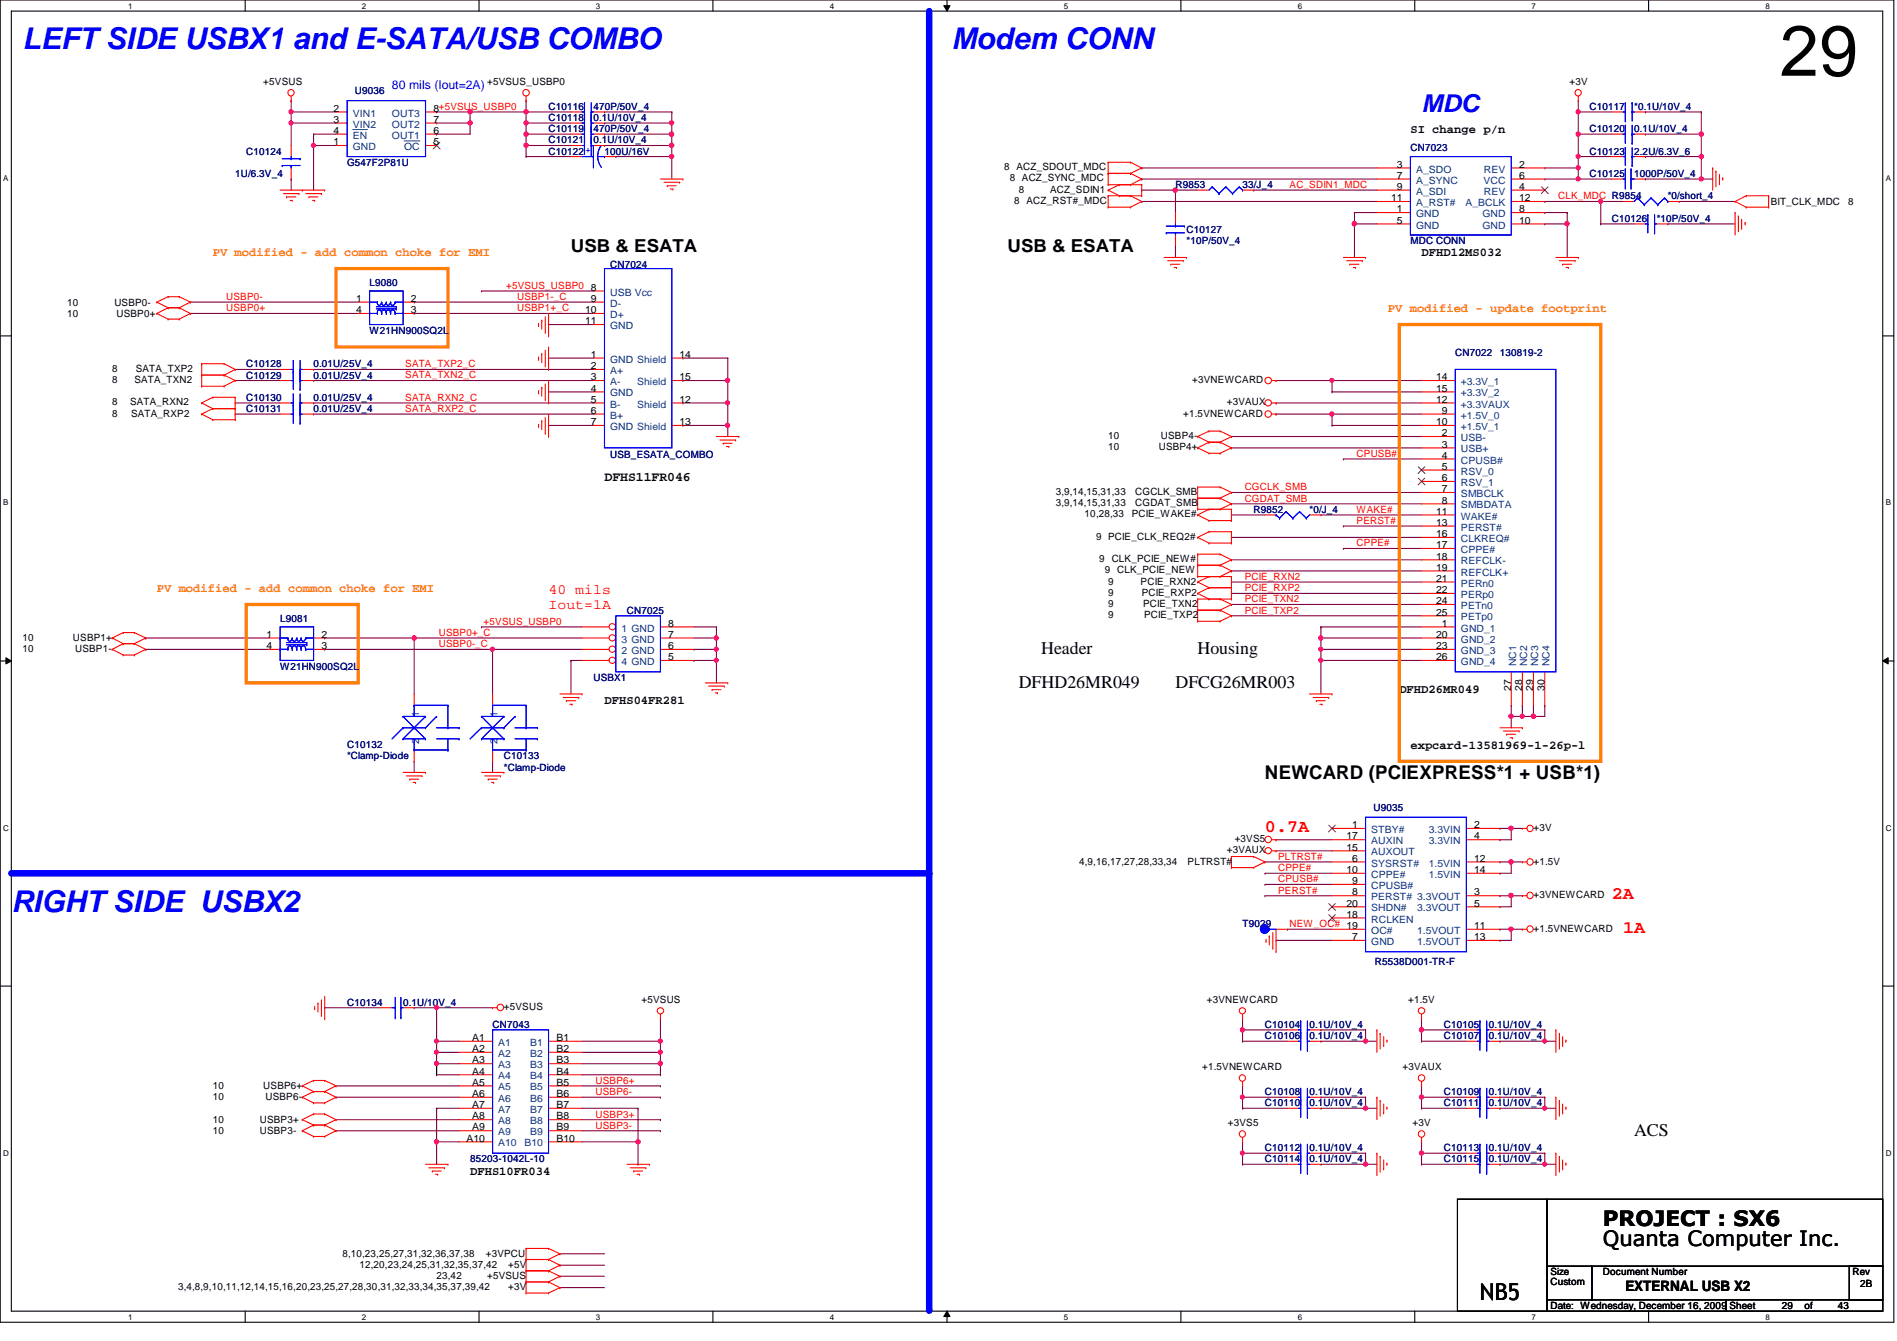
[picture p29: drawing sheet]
<svg xmlns="http://www.w3.org/2000/svg" width="297mm" height="210mm" viewBox="0 0 297 210" stroke-linecap="round" stroke-linejoin="round" font-family="sans-serif">
<defs><g id="words">
<text font-size="11.2" x="278.7" y="11.9">29</text>
<g font-size="4.7" fill="#00f">
<text x="3.5" y="7.7">LEFT SIDE USBX1 and E-SATA/USB COMBO</text>
<text x="149" y="7.7">Modem CONN</text>
<text x="1.8" y="142.7">RIGHT SIDE USBX2</text>
</g>
<text font-size="3.9" fill="#00f" x="222.6" y="17.6">MDC</text>
<text font-size="3.6" x="231.7" y="203.5">NB5</text>
<g font-size="3.3">
<text x="251" y="191.9">PROJECT : SX6</text>
<text x="251" y="195">Quanta Computer Inc.</text>
</g>
<text font-size="3" x="198.1" y="121.9">NEWCARD (PCIEXPRESS*1 + USB*1)</text>
<g font-size="2.8">
<text x="89.4" y="39.4">USB &amp; ESATA</text>
<text x="157.8" y="39.4">USB &amp; ESATA</text>
<text x="159.5" y="107.7">DFHD26MR049</text>
<text x="163" y="102.4">Header</text>
<text x="184.1" y="107.7">DFCG26MR003</text>
<text x="187.5" y="102.4">Housing</text>
<text x="255.9" y="177.8">ACS</text>
</g>
<g font-size="2.8" fill="#f00">
<text x="198.1" y="130.3">0.7A</text>
<text x="252.4" y="140.8">2A</text>
<text x="254.2" y="146">1A</text>
</g>
<g font-size="2.2" fill="#f00">
<text x="85.9" y="92.9">40 mils</text>
<text x="85.9" y="95.4">Iout=1A</text>
</g>
<text font-size="2.2" x="254.5" y="202">EXTERNAL USB X2</text>
<text font-size="2.1" x="94.7" y="75.3">DFHS11FR046</text>
<text font-size="1.9" fill="#00f" x="61.4" y="13.9">80 mils (Iout=2A)</text>
<g font-size="1.9">
<text x="220.8" y="20.9">SI change p/n</text>
<text x="222.6" y="40.1">DFHD12MS032</text>
<text x="94.7" y="110.2">DFHS04FR281</text>
<text x="219.1" y="108.5">DFHD26MR049</text>
<text x="220.8" y="117.3">expcard-13581969-1-26p-l</text>
<text x="73.6" y="183.9">DFHS10FR034</text>
</g>
<g font-size="1.9" fill="#ff8000">
<text x="33.3" y="40.1">PV modified - add common choke for EMI</text>
<text x="217.3" y="48.9">PV modified - update footprint</text>
<text x="24.6" y="92.7">PV modified - add common choke for EMI</text>
</g>
<g font-size="1.6">
<text x="41.2" y="13.3">+5VSUS</text>
<text x="52.2" y="17.5">2</text>
<text x="67.9" y="17.5">8+5VSUS_USBP0</text>
<text x="76.3" y="13.3">+5VSUS_USBP0</text>
<text x="245.7" y="13.3">+3V</text>
<text x="52.2" y="22.7">1</text>
<text x="52.2" y="21">4</text>
<text x="52.2" y="19.2">3</text>
<text x="67.9" y="22.7">5</text>
<text x="67.9" y="21">6</text>
<text x="67.9" y="19.2">7</text>
<text x="157.2" y="26.7">8 ACZ_SDOUT_MDC</text>
<text x="158.1" y="28.4">8 ACZ_SYNC_MDC</text>
<text x="218.7" y="26.2">3</text>
<text x="218.7" y="28">7</text>
<text x="218.7" y="29.7">9</text>
<text x="237.9" y="26.2">2</text>
<text x="237.9" y="29.7">4</text>
<text x="237.9" y="28">6</text>
<text x="158.8" y="31.9">8 ACZ_RST#_MDC</text>
<text x="159.5" y="30.2">8</text>
<text x="164.4" y="30.2">ACZ_SDIN1</text>
<text x="217.8" y="31.5">11</text>
<text x="218.7" y="33.2">1</text>
<text x="218.7" y="35">5</text>
<text x="237.9" y="33.2">8</text>
<text x="237.9" y="35">10</text>
<text x="237.9" y="31.5">12</text>
<text x="277.3" y="32.1">BIT_CLK_MDC</text>
<text x="289.4" y="32.1">8</text>
<text x="10.5" y="47.9">10</text>
<text x="17.9" y="47.9">USBP0-</text>
<text x="55.7" y="47.2">1</text>
<text x="64.3" y="47.2">2</text>
<text x="92.5" y="45.5">8</text>
<text x="92.5" y="47.2">9</text>
<text x="10.5" y="49.6">10</text>
<text x="18.2" y="49.6">USBP0+</text>
<text x="55.7" y="49">4</text>
<text x="64.3" y="49">3</text>
<text x="91.6" y="49">10</text>
<text x="91.6" y="50.8">11</text>
<text x="17.6" y="58.2">8</text>
<text x="17.6" y="59.9">8</text>
<text x="21" y="59.9">SATA_TXN2</text>
<text x="21.2" y="58.2">SATA_TXP2</text>
<text x="92.5" y="59.5">3</text>
<text x="92.5" y="56">1</text>
<text x="92.5" y="57.8">2</text>
<text x="106.4" y="56">14</text>
<text x="106.4" y="59.5">15</text>
<text x="186.7" y="59.9">+3VNEWCARD</text>
<text x="224.9" y="59.5">14</text>
<text x="17.6" y="65.2">8</text>
<text x="17.6" y="63.5">8</text>
<text x="20.4" y="63.5">SATA_RXN2</text>
<text x="20.5" y="65.2">SATA_RXP2</text>
<text x="92.5" y="63">5</text>
<text x="92.5" y="64.8">6</text>
<text x="92.5" y="61.3">4</text>
<text x="106.4" y="63">12</text>
<text x="185.3" y="65.2">+1.5VNEWCARD</text>
<text x="192.1" y="63.5">+3VAUX</text>
<text x="224.9" y="61.3">15</text>
<text x="224.9" y="63">12</text>
<text x="225.8" y="64.8">9</text>
<text x="92.5" y="66.5">7</text>
<text x="106.4" y="66.5">13</text>
<text x="173.5" y="68.7">10</text>
<text x="173.5" y="70.5">10</text>
<text x="181.4" y="70.5">USBP4+</text>
<text x="181.8" y="68.7">USBP4-</text>
<text x="224.9" y="66.5">10</text>
<text x="225.8" y="70.1">3</text>
<text x="225.8" y="68.3">2</text>
<text x="225.8" y="71.8">4</text>
<text x="165.3" y="77.5">3,9,14,15,31,33</text>
<text x="177.8" y="77.5">CGCLK_SMB</text>
<text x="225.8" y="73.5">5</text>
<text x="225.8" y="77">7</text>
<text x="225.8" y="75.3">6</text>
<text x="165.3" y="79.2">3,9,14,15,31,33</text>
<text x="169.8" y="81">10,28,33</text>
<text x="177.2" y="81">PCIE_WAKE#</text>
<text x="177.8" y="79.2">CGDAT_SMB</text>
<text x="224.9" y="80.6">11</text>
<text x="224.9" y="82.3">13</text>
<text x="225.8" y="78.8">8</text>
<text x="171.6" y="84.5">9 PCIE_CLK_REQ2#</text>
<text x="172.1" y="88">9 CLK_PCIE_NEW#</text>
<text x="173" y="89.7">9 CLK_PCIE_NEW</text>
<text x="224.9" y="85.8">17</text>
<text x="224.9" y="89.3">19</text>
<text x="224.9" y="84.1">16</text>
<text x="224.9" y="87.6">18</text>
<text x="173.5" y="91.5">9</text>
<text x="173.5" y="95">9</text>
<text x="173.5" y="93.3">9</text>
<text x="178.6" y="91.5">PCIE_RXN2</text>
<text x="178.8" y="93.3">PCIE_RXP2</text>
<text x="179" y="95">PCIE_TXN2</text>
<text x="224.9" y="91.1">21</text>
<text x="224.9" y="92.8">22</text>
<text x="224.9" y="94.6">24</text>
<text x="3.5" y="100.3">10</text>
<text x="11.4" y="100.3">USBP1+</text>
<text x="41.7" y="99.8">1</text>
<text x="41.7" y="101.6">4</text>
<text x="50.3" y="101.6">3</text>
<text x="50.3" y="99.8">2</text>
<text x="104.6" y="98.1">8</text>
<text x="104.6" y="99.8">7</text>
<text x="104.6" y="101.6">6</text>
<text x="173.5" y="96.8">9</text>
<text x="179.2" y="96.8">PCIE_TXP2</text>
<text x="224.9" y="99.8">20</text>
<text x="224.9" y="101.6">23</text>
<text x="224.9" y="96.4">25</text>
<text x="225.8" y="98.1">1</text>
<text x="3.5" y="102">10</text>
<text x="11.8" y="102">USBP1-</text>
<text x="104.6" y="103.3">5</text>
<text x="224.9" y="103.3">26</text>
<text x="236.6" y="108.2" transform="rotate(-90 236.6 108.2)">27</text>
<text x="238.3" y="108.2" transform="rotate(-90 238.3 108.2)">28</text>
<text x="240.1" y="108.2" transform="rotate(-90 240.1 108.2)">29</text>
<text x="241.8" y="108.2" transform="rotate(-90 241.8 108.2)">30</text>
<text x="193.3" y="131.8">+3VS5</text>
<text x="210.8" y="131.4">17</text>
<text x="211.7" y="129.6">1</text>
<text x="230.8" y="129.6">2</text>
<text x="230.8" y="131.4">4</text>
<text x="240.1" y="130">+3V</text>
<text x="169" y="135.3">4,9,16,17,27,28,33,34</text>
<text x="186" y="135.3">PLTRST#</text>
<text x="192.1" y="133.6">+3VAUX</text>
<text x="210.8" y="133.1">15</text>
<text x="210.8" y="136.7">10</text>
<text x="211.7" y="134.9">6</text>
<text x="230.8" y="134.9">12</text>
<text x="230.8" y="136.7">14</text>
<text x="240.1" y="135.3">+1.5V</text>
<text x="210.8" y="141.9">20</text>
<text x="210.8" y="143.6">18</text>
<text x="211.7" y="138.4">9</text>
<text x="211.7" y="140.2">8</text>
<text x="230.8" y="140.2">3</text>
<text x="230.8" y="141.9">5</text>
<text x="240.1" y="140.6">+3VNEWCARD</text>
<text x="211.7" y="147.2">7</text>
<text x="230.8" y="145.4">11</text>
<text x="230.8" y="147.2">13</text>
<text x="240.1" y="145.8">+1.5VNEWCARD</text>
<text x="78.9" y="158.1">+5VSUS</text>
<text x="100.5" y="157.1">+5VSUS</text>
<text x="189" y="157.1">+3VNEWCARD</text>
<text x="220.5" y="157.1">+1.5V</text>
<text x="73.9" y="162.9">A1</text>
<text x="73.9" y="164.7">A2</text>
<text x="73.9" y="166.5">A3</text>
<text x="87.1" y="162.9">B1</text>
<text x="87.1" y="164.7">B2</text>
<text x="87.1" y="166.5">B3</text>
<text x="188.3" y="167.6">+1.5VNEWCARD</text>
<text x="219.6" y="167.6">+3VAUX</text>
<text x="33.3" y="172.1">10</text>
<text x="33.3" y="170.4">10</text>
<text x="41.2" y="170.4">USBP6+</text>
<text x="41.6" y="172.1">USBP6-</text>
<text x="73.9" y="168.2">A4</text>
<text x="73.9" y="169.9">A5</text>
<text x="73.9" y="171.7">A6</text>
<text x="73.9" y="173.4">A7</text>
<text x="87.1" y="168.2">B4</text>
<text x="87.1" y="169.9">B5</text>
<text x="87.1" y="171.7">B6</text>
<text x="87.1" y="173.4">B7</text>
<text x="33.3" y="175.8">10</text>
<text x="33.3" y="177.5">10</text>
<text x="40.7" y="175.8">USBP3+</text>
<text x="40.7" y="177.5">USBP3-</text>
<text x="73" y="178.7">A10</text>
<text x="73.9" y="175.2">A8</text>
<text x="73.9" y="177">A9</text>
<text x="87.1" y="175.2">B8</text>
<text x="87.1" y="177">B9</text>
<text x="87.1" y="178.7">B10</text>
<text x="192.3" y="176.3">+3VS5</text>
<text x="221.2" y="176.3">+3V</text>
<text x="53.6" y="196.7">8,10,23,25,27,31,32,36,37,38</text>
<text x="76.1" y="196.7">+3VPCU</text>
<text x="27.9" y="201.9">3,4,8,9,10,11,12,14,15,16,20,23,25,27,28,30,31,32,33,34,35,37,39,42</text>
<text x="56.3" y="198.4">12,20,23,24,25,31,32,35,37,42</text>
<text x="68.4" y="200.2">23,42</text>
<text x="76.3" y="200.2">+5VSUS</text>
<text x="79.6" y="201.9">+3V</text>
<text x="79.6" y="198.4">+5V</text>
<text x="242.8" y="201.2">Custom</text>
<text x="242.8" y="199.6">Size</text>
<text x="251" y="199.6">Document Number</text>
<text x="290.1" y="199.6">Rev</text>
<text x="291.3" y="201.4">2B</text>
<text x="242.8" y="204.9">Date: Wednesday, December 16, 2009 Sheet</text>
<text x="279" y="204.9">29</text>
<text x="282.5" y="204.9">of</text>
<text x="287.8" y="204.9">43</text>
</g>
<g font-size="1.6" fill="#000080">
<text x="55.6" y="14.7">U9036</text>
<text x="85.9" y="17.2">C10116</text>
<text x="92.9" y="17.2">470P/50V_4</text>
<text x="248.9" y="17.2">C10117</text>
<text x="255.9" y="17.2">*0.1U/10V_4</text>
<text x="85.9" y="22.4">C10121</text>
<text x="85.9" y="20.7">C10119</text>
<text x="85.9" y="19">C10118</text>
<text x="92.9" y="22.4">0.1U/10V_4</text>
<text x="92.9" y="20.7">470P/50V_4</text>
<text x="92.9" y="19">0.1U/10V_4</text>
<text x="220.8" y="23.7">CN7023</text>
<text x="248.9" y="20.7">C10120</text>
<text x="255.9" y="20.7">0.1U/10V_4</text>
<text x="36.8" y="27.7">1U/6.3V_4</text>
<text x="38.6" y="24.2">C10124</text>
<text x="54.4" y="26">G547F2P81U</text>
<text x="85.9" y="24.2">C10122</text>
<text x="94.7" y="24.2">100U/16V</text>
<text x="184.1" y="29.5">R9853</text>
<text x="194.6" y="29.5">33/J_4</text>
<text x="248.9" y="27.7">C10125</text>
<text x="248.9" y="24.2">C10123</text>
<text x="255.9" y="27.7">1000P/50V_4</text>
<text x="255.9" y="24.2">2.2U/6.3V_6</text>
<text x="252.4" y="34.7">C10126</text>
<text x="259.4" y="34.7">*10P/50V_4</text>
<text x="261.2" y="31.2">*0/short_4</text>
<text x="95.5" y="41.9">CN7024</text>
<text x="185.8" y="36.5">C10127</text>
<text x="185.8" y="38.2">*10P/50V_4</text>
<text x="220.8" y="38.2">MDC CONN</text>
<text x="57.9" y="44.7">L9080</text>
<text x="57.9" y="52.2">W21HN900SQ2L</text>
<text x="38.6" y="59.3">C10129</text>
<text x="38.6" y="57.5">C10128</text>
<text x="49.1" y="59.3">0.01U/25V_4</text>
<text x="49.1" y="57.5">0.01U/25V_4</text>
<text x="227.9" y="55.8">CN7022</text>
<text x="234.9" y="55.8">130819-2</text>
<text x="38.6" y="64.5">C10131</text>
<text x="38.6" y="62.8">C10130</text>
<text x="49.1" y="64.5">0.01U/25V_4</text>
<text x="49.1" y="62.8">0.01U/25V_4</text>
<text x="95.5" y="71.7">USB_ESATA_COMBO</text>
<text x="196.3" y="80.3">R9852</text>
<text x="205.1" y="80.3">*0/J_4</text>
<text x="43.9" y="97.3">L9081</text>
<text x="98.2" y="96.1">CN7025</text>
<text x="43.9" y="104.8">W21HN900SQ2L</text>
<text x="92.9" y="106.6">USBX1</text>
<text x="54.4" y="117.1">C10132</text>
<text x="54.4" y="118.8">*Clamp-Diode</text>
<text x="78.9" y="118.8">C10133</text>
<text x="78.9" y="120.6">*Clamp-Diode</text>
<text x="215.1" y="126.9">U9035</text>
<text x="194.6" y="145.1">T9029</text>
<text x="215.3" y="151.1">R5538D001-TR-F</text>
<text x="54.4" y="157.4">C10134</text>
<text x="63.1" y="157.4">0.1U/10V_4</text>
<text x="77.1" y="160.9">CN7043</text>
<text x="198.1" y="160.9">C10104</text>
<text x="205.1" y="160.9">0.1U/10V_4</text>
<text x="226.1" y="160.9">C10105</text>
<text x="233.1" y="160.9">0.1U/10V_4</text>
<text x="198.1" y="162.6">C10106</text>
<text x="205.1" y="162.6">0.1U/10V_4</text>
<text x="226.1" y="162.6">C10107</text>
<text x="233.1" y="162.6">0.1U/10V_4</text>
<text x="198.1" y="173.2">C10110</text>
<text x="198.1" y="171.4">C10108</text>
<text x="205.1" y="173.2">0.1U/10V_4</text>
<text x="205.1" y="171.4">0.1U/10V_4</text>
<text x="226.1" y="171.4">C10109</text>
<text x="226.1" y="173.2">C10111</text>
<text x="233.1" y="171.4">0.1U/10V_4</text>
<text x="233.1" y="173.2">0.1U/10V_4</text>
<text x="73.6" y="181.9">85203-1042L-10</text>
<text x="198.1" y="180.2">C10112</text>
<text x="198.1" y="181.9">C10114</text>
<text x="205.1" y="180.2">0.1U/10V_4</text>
<text x="205.1" y="181.9">0.1U/10V_4</text>
<text x="226.1" y="180.2">C10113</text>
<text x="226.1" y="181.9">C10115</text>
<text x="233.1" y="180.2">0.1U/10V_4</text>
<text x="233.1" y="181.9">0.1U/10V_4</text>
</g>
<g font-size="1.6" fill="#004080">
<text x="55.2" y="23.5">GND</text>
<text x="55.2" y="21.7">EN</text>
<text x="55.2" y="18.2">VIN1</text>
<text x="55.2" y="20">VIN2</text>
<text x="61.4" y="21.7">OUT1</text>
<text x="61.4" y="18.2">OUT3</text>
<text x="61.4" y="20">OUT2</text>
<text x="63.3" y="23.5">OC</text>
<text x="221.7" y="27">A_SDO</text>
<text x="221.7" y="28.7">A_SYNC</text>
<text x="232.3" y="28.7">VCC</text>
<text x="232.4" y="27">REV</text>
<text x="221.7" y="34">GND</text>
<text x="221.7" y="35.8">GND</text>
<text x="221.7" y="30.5">A_SDI</text>
<text x="221.7" y="32.3">A_RST#</text>
<text x="229.5" y="32.3">A_BCLK</text>
<text x="232.1" y="34">GND</text>
<text x="232.1" y="35.8">GND</text>
<text x="232.4" y="30.5">REV</text>
<text x="95.5" y="46.3">USB Vcc</text>
<text x="95.5" y="49.8">D+</text>
<text x="95.5" y="51.5">GND</text>
<text x="95.5" y="48">D-</text>
<text x="95.5" y="56.8">GND Shield</text>
<text x="95.5" y="58.5">A+</text>
<text x="95.5" y="63.8">B-</text>
<text x="95.5" y="60.3">A-</text>
<text x="95.5" y="65.5">B+</text>
<text x="95.5" y="62.1">GND</text>
<text x="99.8" y="63.8">Shield</text>
<text x="99.8" y="60.3">Shield</text>
<text x="228.8" y="65.5">+1.5V_0</text>
<text x="228.8" y="62.1">+3.3V_2</text>
<text x="228.8" y="63.8">+3.3VAUX</text>
<text x="228.8" y="60.3">+3.3V_1</text>
<text x="95.5" y="67.3">GND Shield</text>
<text x="228.8" y="70.8">USB+</text>
<text x="228.8" y="69">USB-</text>
<text x="228.8" y="67.3">+1.5V_1</text>
<text x="228.8" y="74.3">RSV_0</text>
<text x="228.8" y="77.8">SMBCLK</text>
<text x="228.8" y="72.6">CPUSB#</text>
<text x="228.8" y="76.1">RSV_1</text>
<text x="228.8" y="81.3">WAKE#</text>
<text x="228.8" y="83.1">PERST#</text>
<text x="228.8" y="79.6">SMBDATA</text>
<text x="228.8" y="86.6">CPPE#</text>
<text x="228.8" y="84.8">CLKREQ#</text>
<text x="228.8" y="88.3">REFCLK-</text>
<text x="228.8" y="90.1">REFCLK+</text>
<text x="228.8" y="91.8">PERn0</text>
<text x="228.8" y="93.6">PERp0</text>
<text x="228.8" y="95.3">PETn0</text>
<text x="97.3" y="98.8">1 GND</text>
<text x="97.3" y="100.6">3 GND</text>
<text x="228.8" y="98.8">GND_1</text>
<text x="228.8" y="100.6">GND_2</text>
<text x="228.8" y="97.1">PETp0</text>
<text x="97.3" y="102.4">2 GND</text>
<text x="97.3" y="104.1">4 GND</text>
<text x="228.8" y="102.4">GND_3</text>
<text x="228.8" y="104.1">GND_4</text>
<text x="237.4" y="104.3" transform="rotate(-90 237.4 104.3)">NC1</text>
<text x="239.1" y="104.3" transform="rotate(-90 239.1 104.3)">NC2</text>
<text x="240.9" y="104.3" transform="rotate(-90 240.9 104.3)">NC3</text>
<text x="242.7" y="104.3" transform="rotate(-90 242.7 104.3)">NC4</text>
<text x="65.6" y="112.2" transform="rotate(-90 65.6 112.2)">1</text>
<text x="77.9" y="112.2" transform="rotate(-90 77.9 112.2)">1</text>
<text x="65.6" y="116.5" transform="rotate(-90 65.6 116.5)">2</text>
<text x="77.9" y="116.5" transform="rotate(-90 77.9 116.5)">2</text>
<text x="214.7" y="130.4">STBY#</text>
<text x="223.7" y="130.4">3.3VIN</text>
<text x="214.7" y="132.2">AUXIN</text>
<text x="214.7" y="133.9">AUXOUT</text>
<text x="214.7" y="135.6">SYSRST#</text>
<text x="214.7" y="137.4">CPPE#</text>
<text x="223.7" y="132.2">3.3VIN</text>
<text x="223.7" y="135.6">1.5VIN</text>
<text x="223.7" y="137.4">1.5VIN</text>
<text x="214.7" y="139.1">CPUSB#</text>
<text x="214.7" y="140.9">PERST# 3.3VOUT</text>
<text x="214.7" y="142.7">SHDN#</text>
<text x="221.9" y="142.7">3.3VOUT</text>
<text x="214.7" y="144.4">RCLKEN</text>
<text x="214.7" y="146.2">OC#</text>
<text x="214.7" y="147.9">GND</text>
<text x="221.9" y="146.2">1.5VOUT</text>
<text x="221.9" y="147.9">1.5VOUT</text>
<text x="78" y="163.7">A1</text>
<text x="78" y="165.4">A2</text>
<text x="78" y="167.2">A3</text>
<text x="83" y="163.7">B1</text>
<text x="83" y="165.4">B2</text>
<text x="83" y="167.2">B3</text>
<text x="78" y="169">A4</text>
<text x="78" y="170.7">A5</text>
<text x="78" y="172.5">A6</text>
<text x="83" y="169">B4</text>
<text x="83" y="170.7">B5</text>
<text x="83" y="172.5">B6</text>
<text x="78" y="174.2">A7</text>
<text x="78" y="176">A8</text>
<text x="78" y="177.7">A9</text>
<text x="78" y="179.5">A10</text>
<text x="82.1" y="179.5">B10</text>
<text x="83" y="174.2">B7</text>
<text x="83" y="176">B8</text>
<text x="83" y="177.7">B9</text>
</g>
<text font-size="1.6" fill="#00f" x="92.5" y="24" transform="rotate(-90 92.5 24)">+</text>
<g font-size="1.6" fill="#f00">
<text x="201.9" y="29.4">AC_SDIN1_MDC</text>
<text x="244" y="31.2">CLK_MDC R9854</text>
<text x="35.4" y="46.9">USBP0-</text>
<text x="79.2" y="45.2">+5VSUS_USBP0</text>
<text x="81" y="46.9">USBP1-_C</text>
<text x="35.4" y="48.7">USBP0+</text>
<text x="81" y="48.7">USBP1+_C</text>
<text x="63.5" y="57.5">SATA_TXP2_C</text>
<text x="63.5" y="59.2">SATA_TXN2_C</text>
<text x="63.5" y="62.7">SATA_RXN2_C</text>
<text x="63.5" y="64.5">SATA_RXP2_C</text>
<text x="212.4" y="71.5">CPUSB#</text>
<text x="194.9" y="76.8">CGCLK_SMB</text>
<text x="194.9" y="78.5">CGDAT_SMB</text>
<text x="212.4" y="82">PERST#</text>
<text x="212.4" y="80.3">WAKE#</text>
<text x="212.4" y="85.5">CPPE#</text>
<text x="194.9" y="92.5">PCIE_RXP2</text>
<text x="194.9" y="90.8">PCIE_RXN2</text>
<text x="194.9" y="94.3">PCIE_TXN2</text>
<text x="68.7" y="99.5">USBP0+_C</text>
<text x="68.7" y="101.3">USBP0-_C</text>
<text x="75.7" y="97.8">+5VSUS_USBP0</text>
<text x="194.9" y="96.1">PCIE_TXP2</text>
<text x="200.1" y="134.6">PLTRST#</text>
<text x="200.1" y="136.4">CPPE#</text>
<text x="200.1" y="138.1">CPUSB#</text>
<text x="200.1" y="139.9">PERST#</text>
<text x="201.9" y="145.1">NEW_OC# 19</text>
<text x="93.3" y="169.6">USBP6+</text>
<text x="93.3" y="171.4">USBP6-</text>
<text x="93.3" y="174.9">USBP3+</text>
<text x="93.3" y="176.7">USBP3-</text>
</g>
<g font-size="1.3">
<text x="20.1" y="1.4">1</text>
<text x="56.7" y="1.4">2</text>
<text x="93.3" y="1.4">3</text>
<text x="129.9" y="1.4">4</text>
<text x="166.6" y="1.4">5</text>
<text x="203.2" y="1.4">6</text>
<text x="239.8" y="1.4">7</text>
<text x="276.4" y="1.4">8</text>
<text x=".5" y="28.3">A</text>
<text x="295.3" y="28.3">A</text>
<text x=".5" y="79.1">B</text>
<text x="295.3" y="79.1">B</text>
<text x=".5" y="130">C</text>
<text x="295.3" y="130">C</text>
<text x=".5" y="180.9">D</text>
<text x="295.3" y="180.9">D</text>
<text x="20.1" y="206.6">1</text>
<text x="56.7" y="206.6">2</text>
<text x="93.3" y="206.6">3</text>
<text x="129.9" y="206.6">4</text>
<text x="166.6" y="206.6">5</text>
<text x="203.2" y="206.6">6</text>
<text x="239.8" y="206.6">7</text>
<text x="276.4" y="206.6">8</text>
</g>
</g></defs>
<path d="M0 0h296.5v207h-296.5zM1.8 1.7h293v203.5h-293z" fill="none" stroke="#000" stroke-width=".17"/>
<g fill="#fff">
<path d="M20.1 .2h.6v1.4h-.6z"/>
<path d="M20.1 205.4h.6v1.4h-.6z"/>
</g>
<path d="M38.4 0v1.7M38.4 205.2v1.8" fill="none" stroke="#000" stroke-width=".17"/>
<g fill="#fff">
<path d="M56.7 .2h.7v1.4h-.7z"/>
<path d="M56.7 205.4h.7v1.4h-.7z"/>
</g>
<path d="M75 0v1.7M75 205.2v1.8" fill="none" stroke="#000" stroke-width=".17"/>
<g fill="#fff">
<path d="M93.3 .2h.7v1.4h-.7z"/>
<path d="M93.3 205.4h.7v1.4h-.7z"/>
</g>
<path d="M111.6 0v1.7M111.6 205.2v1.8" fill="none" stroke="#000" stroke-width=".17"/>
<g fill="#fff">
<path d="M129.9 .2h.7v1.4h-.7z"/>
<path d="M129.9 205.4h.7v1.4h-.7z"/>
</g>
<path d="M148.3 0v1.7M148.3 205.2v1.8" fill="none" stroke="#000" stroke-width=".17"/>
<path d="M147.8 .9h1l-.5 .8zM148.3 205.2l.5 .9h-1z" fill="#000"/>
<path d="M147.8 .9h1l-.5 .8zM148.3 205.2l.5 .9h-1z" fill="none" stroke="#000" stroke-width=".16"/>
<g fill="#fff">
<path d="M166.6 .2h.7v1.4h-.7z"/>
<path d="M166.6 205.4h.7v1.4h-.7z"/>
</g>
<path d="M184.9 0v1.7M184.9 205.2v1.8" fill="none" stroke="#000" stroke-width=".17"/>
<g fill="#fff">
<path d="M203.2 .2h.7v1.4h-.7z"/>
<path d="M203.2 205.4h.7v1.4h-.7z"/>
</g>
<path d="M221.5 0v1.7M221.5 205.2v1.8" fill="none" stroke="#000" stroke-width=".17"/>
<g fill="#fff">
<path d="M239.8 .2h.7v1.4h-.7z"/>
<path d="M239.8 205.4h.7v1.4h-.7z"/>
</g>
<path d="M258.1 0v1.7M258.1 205.2v1.8" fill="none" stroke="#000" stroke-width=".17"/>
<g fill="#fff">
<path d="M276.4 .2h.7v1.4h-.7z"/>
<path d="M276.4 205.4h.7v1.4h-.7z"/>
<path d="M.5 27.1h.8v1.4h-.8z"/>
<path d="M295.3 27.1h.8v1.4h-.8z"/>
<path d="M.5 78h.8v1.4h-.8z"/>
<path d="M295.3 78h.8v1.4h-.8z"/>
</g>
<path d="M0 52.6h1.8M294.8 52.6h1.7" fill="none" stroke="#000" stroke-width=".17"/>
<g fill="#fff">
<path d="M.5 128.9h.9v1.4h-.9z"/>
<path d="M295.3 128.9h.9v1.4h-.9z"/>
</g>
<path d="M0 103.5h1.8M294.8 103.5h1.7" fill="none" stroke="#000" stroke-width=".17"/>
<path d="M.9 103l.9 .5-.9 .4zM294.8 103.5l.9-.5v.9z" fill="#000"/>
<path d="M.9 103l.9 .5-.9 .4zM294.8 103.5l.9-.5v.9z" fill="none" stroke="#000" stroke-width=".16"/>
<g fill="#fff">
<path d="M.5 179.7h.9v1.4h-.9z"/>
<path d="M295.3 179.7h.9v1.4h-.9z"/>
</g>
<path d="M0 154.3h1.8M294.8 154.3h1.7" fill="none" stroke="#000" stroke-width=".17"/>
<path d="M82.4 19.3h.1M82.4 19.3h7M87.7 196.3h.1M87.7 198h.1M87.7 199.8h.1M87.7 196.3h7M87.7 198h7M87.7 199.8h7M87.7 201.5h.1M87.7 201.5h7" fill="none" stroke="#800040" stroke-width=".17"/>
<circle cx="82.4" cy="19.2" r=".33" fill="#f0f"/>
<circle cx="82.4" cy="19.2" r=".33" fill="none" stroke="#f0f" stroke-width=".17"/>
<path d="M105.2 22.8h.1M105.2 22.8v1.7" fill="none" stroke="#800040" stroke-width=".17"/>
<circle cx="105.2" cy="22.7" r=".33" fill="#f0f"/>
<circle cx="105.2" cy="22.7" r=".33" fill="none" stroke="#f0f" stroke-width=".17"/>
<path d="M82.4 22.8h.1M82.4 22.8h7" fill="none" stroke="#800040" stroke-width=".17"/>
<circle cx="82.4" cy="22.7" r=".33" fill="#f0f"/>
<circle cx="82.4" cy="22.7" r=".33" fill="none" stroke="#f0f" stroke-width=".17"/>
<path d="M82.4 21h.1M82.4 21h7" fill="none" stroke="#800040" stroke-width=".17"/>
<circle cx="82.4" cy="21" r=".34" fill="#f0f"/>
<circle cx="82.4" cy="21" r=".34" fill="none" stroke="#f0f" stroke-width=".17"/>
<path d="M82.4 19.3h.1M82.4 17.5h.1M82.4 15.7h.1M82.4 15.7v8.8M82.4 21h.1M82.4 22.8h.1M82.4 24.5h.1M82.4 24.5h7M94.7 21h.1M94.7 21h10.5" fill="none" stroke="#800040" stroke-width=".17"/>
<circle cx="105.1" cy="21" r=".34" fill="#f0f"/>
<circle cx="105.1" cy="21" r=".34" fill="none" stroke="#f0f" stroke-width=".17"/>
<path d="M82.4 17.5h.1M82.4 17.5h7" fill="none" stroke="#800040" stroke-width=".17"/>
<circle cx="82.4" cy="17.5" r=".34" fill="#f0f"/>
<circle cx="82.4" cy="17.5" r=".34" fill="none" stroke="#f0f" stroke-width=".17"/>
<path d="M45.6 15.7h.1M45.6 15.7v1.8M68.4 19.3h.1M68.4 19.3h5.2M73.6 19.3h.1M73.6 19.3v1.7" fill="none" stroke="#800040" stroke-width=".17"/>
<circle cx="73.6" cy="19.2" r=".33" fill="#f0f"/>
<circle cx="73.6" cy="19.2" r=".33" fill="none" stroke="#f0f" stroke-width=".17"/>
<path d="M45.6 19.3h.1M45.6 19.3h7M45.6 19.3v3.5M45.6 28h.1M45.6 28v1.8M49.1 21h.1M49.1 21h3.5M68.4 21h.1M68.4 21h5.2" fill="none" stroke="#800040" stroke-width=".17"/>
<circle cx="45.6" cy="19.2" r=".32" fill="#f0f"/>
<circle cx="45.6" cy="19.2" r=".32" fill="none" stroke="#f0f" stroke-width=".17"/>
<path d="M45.6 17.5h.1M45.6 17.5h7M68.4 17.5h.1M68.4 17.5h5.2M73.6 17.5h.1M73.6 17.5v1.8" fill="none" stroke="#800040" stroke-width=".17"/>
<circle cx="73.6" cy="17.5" r=".34" fill="#f0f"/>
<circle cx="73.6" cy="17.5" r=".34" fill="none" stroke="#f0f" stroke-width=".17"/>
<path d="M45.6 17.5h.1M45.6 17.5v1.8" fill="none" stroke="#800040" stroke-width=".17"/>
<circle cx="45.6" cy="17.5" r=".33" fill="#f0f"/>
<circle cx="45.6" cy="17.5" r=".33" fill="none" stroke="#f0f" stroke-width=".17"/>
<path d="M73.6 17.5h.1M73.6 17.5h8.8M114 59.6h.1M114 59.6v3.5" fill="none" stroke="#800040" stroke-width=".17"/>
<circle cx="113.9" cy="59.5" r=".33" fill="#f0f"/>
<circle cx="113.9" cy="59.5" r=".33" fill="none" stroke="#f0f" stroke-width=".17"/>
<g fill="none" stroke="#800040" stroke-width=".17">
<path d="M36.8 57.8h.1M36.8 59.6h.1M36.8 57.8h7.1M36.8 59.6h7.1M49.1 57.8h.1M49.1 59.6h.1M49.1 57.8h43.8M49.1 59.6h43.8M75.4 45.6h.1M75.4 45.6h17.5M85.9 56h.1M85.9 50.8h.1"/>
<path d="M85.9 56h7M85.9 50.8h7M106.9 56h.1M106.9 56h7.1M36.8 64.8h.1M36.8 63.1h.1M36.8 63.1h7.1M36.8 64.8h7.1M49.1 63.1h.1M49.1 64.8h.1M49.1 63.1h43.8M49.1 64.8h43.8"/>
<path d="M85.9 66.6h.1M85.9 61.3h.1M85.9 66.6h7M85.9 61.3h7M114 66.6h.1M114 66.6v1.7M77.1 119.2h.1M77.1 101.6h.1M77.1 119.2v1.7M77.1 101.6h14"/>
</g>
<circle cx="77.1" cy="101.6" r=".32" fill="#f0f"/>
<circle cx="77.1" cy="101.6" r=".32" fill="none" stroke="#f0f" stroke-width=".17"/>
<path d="M22.8 99.9h.1M22.8 99.9h19.3M112.2 103.4h.1M112.2 103.4v3.5" fill="none" stroke="#800040" stroke-width=".17"/>
<circle cx="112.2" cy="103.4" r=".32" fill="#f0f"/>
<circle cx="112.2" cy="103.4" r=".32" fill="none" stroke="#f0f" stroke-width=".17"/>
<path d="M64.9 99.9h.1M64.9 99.9v8.7M64.9 99.9h26.2" fill="none" stroke="#800040" stroke-width=".17"/>
<circle cx="64.8" cy="99.9" r=".34" fill="#f0f"/>
<circle cx="64.8" cy="99.9" r=".34" fill="none" stroke="#f0f" stroke-width=".17"/>
<path d="M77.1 101.6h.1M77.1 101.6v7M108.7 101.6h.1M108.7 101.6h3.5" fill="none" stroke="#800040" stroke-width=".17"/>
<circle cx="112.2" cy="101.6" r=".32" fill="#f0f"/>
<circle cx="112.2" cy="101.6" r=".32" fill="none" stroke="#f0f" stroke-width=".17"/>
<path d="M75.4 98.1h.1M75.4 98.1h15.7M64.9 119.2h.1M64.9 119.2v1.7M89.4 103.4h.1M89.4 103.4v5.2M108.7 103.4h.1M108.7 103.4h3.5M68.4 157.7h.1M68.4 157.7v5.3" fill="none" stroke="#800040" stroke-width=".17"/>
<circle cx="68.3" cy="157.7" r=".33" fill="#f0f"/>
<circle cx="68.3" cy="157.7" r=".33" fill="none" stroke="#f0f" stroke-width=".17"/>
<path d="M64.9 157.7h.1M64.9 157.7h3.5M68.4 178.7h.1M68.4 178.7v3.5" fill="none" stroke="#800040" stroke-width=".17"/>
<circle cx="68.3" cy="178.7" r=".33" fill="#f0f"/>
<circle cx="68.3" cy="178.7" r=".33" fill="none" stroke="#f0f" stroke-width=".17"/>
<path d="M68.4 157.7h.1M68.4 157.7h8.7M68.4 164.7h.1M68.4 163h.1M68.4 163v3.5" fill="none" stroke="#800040" stroke-width=".17"/>
<circle cx="68.3" cy="163" r=".32" fill="#f0f"/>
<circle cx="68.3" cy="163" r=".32" fill="none" stroke="#f0f" stroke-width=".17"/>
<g fill="none" stroke="#800040" stroke-width=".17">
<path d="M247.1 17.5h.1M247.1 15.7h.1M247.1 15.7v1.8M247.1 17.5h5.3M247.1 24.5h.1M247.1 21h.1M247.1 28h.1M247.1 21v5.3M247.1 28h5.3M261.2 35.1h.1M261.2 35.1h10.5M68.4 166.5h.1"/>
<path d="M68.4 166.5v1.7"/>
</g>
<circle cx="247.1" cy="28" r=".32" fill="#f0f"/>
<circle cx="247.1" cy="28" r=".32" fill="none" stroke="#f0f" stroke-width=".17"/>
<path d="M241.9 28h.1M241.9 28h5.2M247.1 24.5h.1M247.1 24.5h5.3" fill="none" stroke="#800040" stroke-width=".17"/>
<circle cx="247.1" cy="24.5" r=".32" fill="#f0f"/>
<circle cx="247.1" cy="24.5" r=".32" fill="none" stroke="#f0f" stroke-width=".17"/>
<path d="M247.1 26.3h.1M247.1 26.3v1.7" fill="none" stroke="#800040" stroke-width=".17"/>
<circle cx="247.1" cy="26.2" r=".33" fill="#f0f"/>
<circle cx="247.1" cy="26.2" r=".33" fill="none" stroke="#f0f" stroke-width=".17"/>
<path d="M212.1 35.1h.1M212.1 35.1h3.5M241.9 33.3h.1M241.9 33.3h3.5" fill="none" stroke="#800040" stroke-width=".17"/>
<circle cx="212.1" cy="35" r=".33" fill="#f0f"/>
<circle cx="212.1" cy="35" r=".33" fill="none" stroke="#f0f" stroke-width=".17"/>
<path d="M184.1 29.8h.1M184.1 29.8v3.5" fill="none" stroke="#800040" stroke-width=".17"/>
<circle cx="184" cy="29.8" r=".34" fill="#f0f"/>
<circle cx="184" cy="29.8" r=".34" fill="none" stroke="#f0f" stroke-width=".17"/>
<path d="M178.8 31.5h.1M178.8 31.5h36.8M184.1 29.8h.1M184.1 29.8h3.4M196.3 29.8h.1M196.3 29.8h19.3M266.4 24.5h.1M266.4 24.5v3.5" fill="none" stroke="#800040" stroke-width=".17"/>
<circle cx="266.4" cy="24.5" r=".33" fill="#f0f"/>
<circle cx="266.4" cy="24.5" r=".33" fill="none" stroke="#f0f" stroke-width=".17"/>
<path d="M178.8 28h.1M178.8 29.8h.1M178.8 26.3h.1M178.8 28h36.8M178.8 29.8h5.3M178.8 26.3h36.8M250.7 31.5h.1M250.7 31.5h3.5" fill="none" stroke="#800040" stroke-width=".17"/>
<circle cx="250.6" cy="31.5" r=".32" fill="#f0f"/>
<circle cx="250.6" cy="31.5" r=".32" fill="none" stroke="#f0f" stroke-width=".17"/>
<path d="M247.1 17.5h.1M247.1 17.5v3.5M266.4 17.5h.1M266.4 17.5v3.5M250.7 31.5h.1M250.7 31.5v3.6M262.9 31.5h.1M262.9 31.5h8.8" fill="none" stroke="#800040" stroke-width=".17"/>
<circle cx="247.1" cy="17.5" r=".33" fill="#f0f"/>
<circle cx="247.1" cy="17.5" r=".33" fill="none" stroke="#f0f" stroke-width=".17"/>
<path d="M247.1 21h.1M247.1 21h5.3M250.7 35.1h.1M250.7 35.1h5.2" fill="none" stroke="#800040" stroke-width=".17"/>
<circle cx="247.1" cy="21" r=".33" fill="#f0f"/>
<circle cx="247.1" cy="21" r=".33" fill="none" stroke="#f0f" stroke-width=".17"/>
<path d="M184.1 38.5h.1M184.1 38.5v1.8M241.9 26.3h.1M241.9 26.3h5.2M106.9 66.6h.1M106.9 66.6h7.1" fill="none" stroke="#800040" stroke-width=".17"/>
<circle cx="113.9" cy="66.6" r=".33" fill="#f0f"/>
<circle cx="113.9" cy="66.6" r=".33" fill="none" stroke="#f0f" stroke-width=".17"/>
<path d="M105.2 19.3h.1M105.2 19.3v1.7M49.1 21h.1M49.1 21v1.8M94.7 22.8h.1M94.7 22.8h10.5M245.4 33.3h.1M245.4 33.3v1.8" fill="none" stroke="#800040" stroke-width=".17"/>
<circle cx="105.2" cy="22.7" r=".33" fill="#f0f"/>
<circle cx="105.2" cy="22.7" r=".33" fill="none" stroke="#f0f" stroke-width=".17"/>
<g fill="none" stroke="#800040" stroke-width=".17">
<path d="M105.2 17.5h.1M105.2 17.5v1.8M212.1 33.3h.1M212.1 33.3v1.8M245.4 35.1h.1M245.4 35.1v5.2M257.6 24.5h.1M257.6 24.5h8.8M114 63.1h.1M114 63.1v3.5M89.4 103.4h.1M89.4 103.4h1.7"/>
<path d="M50.8 157.7h.1M50.8 157.7h8.8"/>
</g>
<circle cx="245.4" cy="35" r=".34" fill="#f0f"/>
<circle cx="245.4" cy="35" r=".34" fill="none" stroke="#f0f" stroke-width=".17"/>
<path d="M257.6 17.5h.1M257.6 17.5h8.8M212.1 35.1h.1M212.1 35.1v5.2M257.6 28h.1M257.6 28h8.8" fill="none" stroke="#800040" stroke-width=".17"/>
<circle cx="212.1" cy="35" r=".33" fill="#f0f"/>
<circle cx="212.1" cy="35" r=".33" fill="none" stroke="#f0f" stroke-width=".17"/>
<path d="M94.7 19.3h.1M94.7 19.3h10.5" fill="none" stroke="#800040" stroke-width=".17"/>
<circle cx="105.2" cy="19.2" r=".33" fill="#f0f"/>
<circle cx="105.2" cy="19.2" r=".33" fill="none" stroke="#f0f" stroke-width=".17"/>
<path d="M96.4 24.5h.1M96.4 24.5h8.8" fill="none" stroke="#800040" stroke-width=".17"/>
<circle cx="105.2" cy="24.5" r=".33" fill="#f0f"/>
<circle cx="105.2" cy="24.5" r=".33" fill="none" stroke="#f0f" stroke-width=".17"/>
<path d="M49.1 22.8h.1M49.1 22.8v7M112.2 101.6h.1M112.2 101.6v1.8" fill="none" stroke="#800040" stroke-width=".17"/>
<circle cx="49.1" cy="22.7" r=".32" fill="#f0f"/>
<circle cx="49.1" cy="22.7" r=".32" fill="none" stroke="#f0f" stroke-width=".17"/>
<path d="M266.4 28h.1M266.4 28h1.8M106.9 59.6h.1M106.9 59.6h7.1" fill="none" stroke="#800040" stroke-width=".17"/>
<circle cx="266.4" cy="28" r=".33" fill="#f0f"/>
<circle cx="266.4" cy="28" r=".33" fill="none" stroke="#f0f" stroke-width=".17"/>
<path d="M105.2 21h.1M105.2 21v1.8M212.1 33.3h.1M212.1 33.3h3.5M266.4 21h.1M266.4 21v3.5M114 56h.1M114 56v3.6M106.9 63.1h.1M106.9 63.1h7.1" fill="none" stroke="#800040" stroke-width=".17"/>
<circle cx="113.9" cy="63.1" r=".33" fill="#f0f"/>
<circle cx="113.9" cy="63.1" r=".33" fill="none" stroke="#f0f" stroke-width=".17"/>
<path d="M257.6 21h.1M257.6 21h8.8" fill="none" stroke="#800040" stroke-width=".17"/>
<circle cx="266.4" cy="21" r=".34" fill="#f0f"/>
<circle cx="266.4" cy="21" r=".34" fill="none" stroke="#f0f" stroke-width=".17"/>
<g fill="none" stroke="#800040" stroke-width=".17">
<path d="M94.7 17.5h.1M94.7 17.5h10.5M49.1 22.8h.1M49.1 22.8h3.5M105.2 24.5h.1M105.2 24.5v3.5M241.9 35.1h.1M241.9 35.1h3.5M52.6 177h.1M52.6 177h19.3M68.4 173.5h.1M68.4 178.7h.1"/>
<path d="M68.4 166.5h.1M68.4 173.5v5.2M68.4 178.7h3.5M68.4 166.5h3.5"/>
</g>
<circle cx="68.3" cy="166.4" r=".33" fill="#f0f"/>
<circle cx="68.3" cy="166.4" r=".33" fill="none" stroke="#f0f" stroke-width=".17"/>
<g fill="none" stroke="#800040" stroke-width=".17">
<path d="M52.6 171.7h.1M52.6 170h.1M52.6 175.3h.1M52.6 171.7h19.3M52.6 170h19.3M52.6 175.3h19.3M68.4 163h.1M68.4 168.2h.1M68.4 173.5h.1M68.4 164.7h.1M68.4 163h3.5M68.4 168.2h3.5"/>
<path d="M68.4 173.5h3.5M68.4 164.7h3.5"/>
</g>
<circle cx="68.3" cy="164.7" r=".32" fill="#f0f"/>
<circle cx="68.3" cy="164.7" r=".32" fill="none" stroke="#f0f" stroke-width=".17"/>
<path d="M91.1 163h12.3M103.4 163h.1" fill="none" stroke="#800040" stroke-width=".17"/>
<circle cx="103.4" cy="163" r=".32" fill="#f0f"/>
<circle cx="103.4" cy="163" r=".32" fill="none" stroke="#f0f" stroke-width=".17"/>
<path d="M91.1 164.7h12.3M103.4 164.7h.1" fill="none" stroke="#800040" stroke-width=".17"/>
<circle cx="103.4" cy="164.7" r=".32" fill="#f0f"/>
<circle cx="103.4" cy="164.7" r=".32" fill="none" stroke="#f0f" stroke-width=".17"/>
<path d="M91.1 166.5h12.3M103.4 166.5h.1" fill="none" stroke="#800040" stroke-width=".17"/>
<circle cx="103.4" cy="166.4" r=".33" fill="#f0f"/>
<circle cx="103.4" cy="166.4" r=".33" fill="none" stroke="#f0f" stroke-width=".17"/>
<g fill="none" stroke="#800040" stroke-width=".17">
<path d="M91.1 168.2h12.3M91.1 170h12.3M91.1 171.7h12.3M91.1 173.5h8.8M91.1 175.3h12.3M91.1 177h12.3M91.1 178.7h8.8M99.9 173.5h.1M99.9 178.7h.1M103.4 168.2h.1M103.4 170h.1M103.4 171.7h.1"/>
<path d="M103.4 175.3h.1M103.4 177h.1"/>
</g>
<circle cx="99.9" cy="178.7" r=".34" fill="#f0f"/>
<circle cx="99.9" cy="178.7" r=".34" fill="none" stroke="#f0f" stroke-width=".17"/>
<path d="M103.4 159.5h.1M103.4 159.5v8.7M99.9 178.7h.1M99.9 173.5v8.7M103.4 166.5h.1M103.4 164.7h.1M103.4 163h.1M206.8 173.5h.1M206.8 173.5h7M99.9 182.2h.1" fill="none" stroke="#800040" stroke-width=".17"/>
<circle cx="213.8" cy="173.5" r=".33" fill="#f0f"/>
<circle cx="213.8" cy="173.5" r=".33" fill="none" stroke="#f0f" stroke-width=".17"/>
<path d="M194.6 161.2h.1M194.6 161.2h7M206.8 171.7h.1M206.8 171.7h7M213.8 171.7h.1M213.8 173.5h.1M213.8 171.7v1.8M213.8 173.5h1.8" fill="none" stroke="#800040" stroke-width=".17"/>
<circle cx="194.5" cy="161.2" r=".33" fill="#f0f"/>
<circle cx="194.5" cy="161.2" r=".33" fill="none" stroke="#f0f" stroke-width=".17"/>
<path d="M194.6 178.7h.1M194.6 178.7v3.5M194.6 182.2h.1M194.6 180.5h.1M194.6 182.2h7M194.6 180.5h7" fill="none" stroke="#800040" stroke-width=".17"/>
<circle cx="194.5" cy="180.5" r=".32" fill="#f0f"/>
<circle cx="194.5" cy="180.5" r=".32" fill="none" stroke="#f0f" stroke-width=".17"/>
<g fill="none" stroke="#800040" stroke-width=".17">
<path d="M234.9 129.7h.1M234.9 134.9h.1M234.9 129.7h1.7M234.9 134.9h1.7M236.6 129.7h.1M236.6 134.9h.1M236.6 129.7v1.7M236.6 134.9v1.8M234.9 141.9h.1M234.9 145.5h.1M234.9 140.2h.1M234.9 141.9h1.7"/>
<path d="M234.9 145.5h1.7M234.9 140.2h1.7M236.6 145.5h.1M236.6 145.5v1.7"/>
</g>
<circle cx="236.6" cy="134.9" r=".34" fill="#f0f"/>
<circle cx="236.6" cy="134.9" r=".34" fill="none" stroke="#f0f" stroke-width=".17"/>
<path d="M198.1 134.9h.1M198.1 138.4h.1M198.1 134.9h10.5M198.1 138.4h10.5M234.9 136.7h.1M234.9 131.4h.1M234.9 136.7h1.7M234.9 131.4h1.7M236.6 140.2h.1M236.6 140.2h1.8" fill="none" stroke="#800040" stroke-width=".17"/>
<circle cx="236.6" cy="140.2" r=".34" fill="#f0f"/>
<circle cx="236.6" cy="140.2" r=".34" fill="none" stroke="#f0f" stroke-width=".17"/>
<g fill="none" stroke="#800040" stroke-width=".17">
<path d="M198.1 136.7h.1M198.1 136.7h10.5M199.8 133.2h.1M199.8 131.4h.1M199.8 133.2h8.8M199.8 131.4h8.8M236.6 129.7h.1M236.6 129.7h1.8M198.1 140.2h.1M198.1 140.2h10.5M199.8 147.2h.1M199.8 147.2h8.8"/>
<path d="M201.6 145.5h.1M201.6 145.5h7M234.9 147.2h.1M234.9 147.2h1.7M236.6 140.2h.1M236.6 140.2v1.7"/>
</g>
<circle cx="236.6" cy="129.6" r=".33" fill="#f0f"/>
<circle cx="236.6" cy="129.6" r=".33" fill="none" stroke="#f0f" stroke-width=".17"/>
<path d="M236.6 134.9h.1M236.6 134.9h1.8M236.6 145.5h.1M236.6 145.5h1.8" fill="none" stroke="#800040" stroke-width=".17"/>
<circle cx="236.6" cy="145.4" r=".33" fill="#f0f"/>
<circle cx="236.6" cy="145.4" r=".33" fill="none" stroke="#f0f" stroke-width=".17"/>
<path d="M194.6 161.2h.1M194.6 161.2v1.8M213.8 163h.1M213.8 163h1.8M234.9 163h.1M234.9 163h7" fill="none" stroke="#800040" stroke-width=".17"/>
<circle cx="241.9" cy="163" r=".32" fill="#f0f"/>
<circle cx="241.9" cy="163" r=".32" fill="none" stroke="#f0f" stroke-width=".17"/>
<path d="M234.9 161.2h.1M234.9 173.5h.1M234.9 161.2h7M234.9 173.5h7M241.9 161.2h.1M241.9 163h.1M241.9 161.2v1.8M241.9 163h1.7" fill="none" stroke="#800040" stroke-width=".17"/>
<circle cx="241.9" cy="173.5" r=".32" fill="#f0f"/>
<circle cx="241.9" cy="173.5" r=".32" fill="none" stroke="#f0f" stroke-width=".17"/>
<path d="M194.6 159.5h.1M194.6 159.5v1.7M206.8 161.2h.1M206.8 161.2h7M234.9 171.7h.1M234.9 171.7h7M241.9 171.7h.1M241.9 173.5h.1M241.9 171.7v1.8M241.9 173.5h1.7M234.9 182.2h.1M234.9 182.2h7" fill="none" stroke="#800040" stroke-width=".17"/>
<circle cx="241.9" cy="182.2" r=".32" fill="#f0f"/>
<circle cx="241.9" cy="182.2" r=".32" fill="none" stroke="#f0f" stroke-width=".17"/>
<path d="M222.6 159.5h.1M222.6 159.5v3.5M222.6 161.2h.1M222.6 161.2h7M234.9 180.5h.1M234.9 180.5h7M241.9 180.5h.1M241.9 182.2h.1M241.9 180.5v1.7M241.9 182.2h1.7" fill="none" stroke="#800040" stroke-width=".17"/>
<circle cx="222.6" cy="161.2" r=".34" fill="#f0f"/>
<circle cx="222.6" cy="161.2" r=".34" fill="none" stroke="#f0f" stroke-width=".17"/>
<path d="M222.6 163h.1M222.6 171.7h.1M222.6 163h7M222.6 171.7h7" fill="none" stroke="#800040" stroke-width=".17"/>
<circle cx="222.6" cy="171.7" r=".33" fill="#f0f"/>
<circle cx="222.6" cy="171.7" r=".33" fill="none" stroke="#f0f" stroke-width=".17"/>
<path d="M206.8 163h.1M206.8 163h7M222.6 173.5h.1M222.6 170h.1M222.6 171.7h.1M222.6 173.5h7M222.6 170v3.5" fill="none" stroke="#800040" stroke-width=".17"/>
<circle cx="213.8" cy="163" r=".33" fill="#f0f"/>
<circle cx="213.8" cy="163" r=".33" fill="none" stroke="#f0f" stroke-width=".17"/>
<path d="M194.6 171.7h.1M194.6 171.7h7M213.8 161.2h.1M213.8 161.2v1.8" fill="none" stroke="#800040" stroke-width=".17"/>
<circle cx="194.5" cy="171.7" r=".32" fill="#f0f"/>
<circle cx="194.5" cy="171.7" r=".32" fill="none" stroke="#f0f" stroke-width=".17"/>
<path d="M194.6 173.5h.1M194.6 170h.1M194.6 171.7h.1M194.6 173.5h7M194.6 170v3.5M206.8 182.2h.1M206.8 182.2h7" fill="none" stroke="#800040" stroke-width=".17"/>
<circle cx="213.8" cy="182.2" r=".33" fill="#f0f"/>
<circle cx="213.8" cy="182.2" r=".33" fill="none" stroke="#f0f" stroke-width=".17"/>
<path d="M194.6 163h.1M194.6 163h7M206.8 180.5h.1M206.8 180.5h7M213.8 180.5h.1M213.8 182.2h.1M213.8 180.5v1.7M213.8 182.2h1.8M222.6 180.5h.1M222.6 180.5h7M222.6 180.5v1.7" fill="none" stroke="#800040" stroke-width=".17"/>
<circle cx="222.6" cy="180.5" r=".33" fill="#f0f"/>
<circle cx="222.6" cy="180.5" r=".33" fill="none" stroke="#f0f" stroke-width=".17"/>
<path d="M206.8 99.9h.1M206.8 99.9v1.7M222.6 178.7h.1M222.6 178.7v1.8M222.6 182.2h.1M222.6 182.2h7" fill="none" stroke="#800040" stroke-width=".17"/>
<circle cx="206.8" cy="99.9" r=".33" fill="#f0f"/>
<circle cx="206.8" cy="99.9" r=".33" fill="none" stroke="#f0f" stroke-width=".17"/>
<path d="M208.6 64.8h.1M208.6 64.8h14M206.8 101.6h.1M206.8 101.6h15.8" fill="none" stroke="#800040" stroke-width=".17"/>
<circle cx="208.5" cy="64.8" r=".33" fill="#f0f"/>
<circle cx="208.5" cy="64.8" r=".33" fill="none" stroke="#f0f" stroke-width=".17"/>
<g fill="none" stroke="#800040" stroke-width=".17">
<path d="M208.6 59.6h.1M208.6 59.6h14M192.8 78.9h.1M192.8 77.1h.1M192.8 68.3h.1M192.8 70.1h.1M192.8 78.9h29.8M192.8 77.1h29.8M192.8 68.3h29.8M192.8 70.1h29.8M199.8 64.8h.1M199.8 64.8h8.8"/>
<path d="M208.6 64.8h.1M208.6 66.6h.1M208.6 64.8v1.8M208.6 66.6h14M192.8 87.6h.1M192.8 89.4h.1M192.8 87.6h29.8M192.8 89.4h29.8M210.4 85.9h.1M210.4 82.3h.1M210.4 85.9h12.2M210.4 82.3h12.2"/>
</g>
<circle cx="208.5" cy="59.5" r=".32" fill="#f0f"/>
<circle cx="208.5" cy="59.5" r=".32" fill="none" stroke="#f0f" stroke-width=".17"/>
<g fill="none" stroke="#800040" stroke-width=".17">
<path d="M199.8 59.6h.1M199.8 59.6h8.8M208.6 59.6h.1M208.6 59.6v1.7M199.8 63.1h.1M199.8 63.1h22.8M208.6 61.3h.1M208.6 61.3h14M210.4 71.8h.1M210.4 71.8h12.2M192.8 96.4h.1M192.8 92.9h.1"/>
<path d="M192.8 91.1h.1M192.8 94.6h.1M192.8 84.1h.1M192.8 80.6h.1M192.8 96.4h29.8M192.8 92.9h29.8M192.8 91.1h29.8M192.8 94.6h29.8M192.8 84.1h29.8M192.8 80.6h5.3M206.8 80.6h.1M206.8 98.1h.1"/>
<path d="M206.8 99.9h.1M206.8 80.6h15.8M206.8 98.1v1.8M206.8 99.9h15.8M236.6 110.4h.1M236.6 112.1h.1M236.6 110.4v3.5M238.4 112.1h.1M238.4 112.1h1.7"/>
</g>
<circle cx="236.6" cy="112.1" r=".33" fill="#f0f"/>
<circle cx="236.6" cy="112.1" r=".33" fill="none" stroke="#f0f" stroke-width=".17"/>
<path d="M236.6 112.1h.1M238.4 110.4h.1M238.4 110.4v1.7h-1.8" fill="none" stroke="#800040" stroke-width=".17"/>
<circle cx="238.4" cy="112.1" r=".32" fill="#f0f"/>
<circle cx="238.4" cy="112.1" r=".32" fill="none" stroke="#f0f" stroke-width=".17"/>
<path d="M206.8 98.1h.1M206.8 98.1h15.8M206.8 103.4h.1M206.8 103.4v5.2M206.8 103.4h15.8" fill="none" stroke="#800040" stroke-width=".17"/>
<circle cx="206.8" cy="103.4" r=".32" fill="#f0f"/>
<circle cx="206.8" cy="103.4" r=".32" fill="none" stroke="#f0f" stroke-width=".17"/>
<path d="M206.8 101.6h.1M206.8 101.6v1.8M241.9 110.4h.1M241.9 110.4v1.7" fill="none" stroke="#800040" stroke-width=".17"/>
<circle cx="206.8" cy="101.6" r=".32" fill="#f0f"/>
<circle cx="206.8" cy="101.6" r=".32" fill="none" stroke="#f0f" stroke-width=".17"/>
<path d="M240.1 110.4h.1M240.1 110.4v1.7" fill="none" stroke="#800040" stroke-width=".17"/>
<circle cx="240.1" cy="112.1" r=".33" fill="#f0f"/>
<circle cx="240.1" cy="112.1" r=".33" fill="none" stroke="#f0f" stroke-width=".17"/>
<path d="M240.1 112.1h.1M240.1 112.1h1.8" fill="none" stroke="#800040" stroke-width=".17"/>
<circle cx="240.1" cy="112.1" r=".33" fill="#f0f"/>
<circle cx="240.1" cy="112.1" r=".33" fill="none" stroke="#f0f" stroke-width=".17"/>
<path d="M241.9 31.5h.1M241.9 31.5h8.8M108.7 98.1h3.5M108.7 99.9h3.5M112.2 98.1h.1M112.2 99.9h.1M112.2 98.1v1.8" fill="none" stroke="#800040" stroke-width=".17"/>
<circle cx="112.1" cy="99.9" r=".33" fill="#f0f"/>
<circle cx="112.1" cy="99.9" r=".33" fill="none" stroke="#f0f" stroke-width=".17"/>
<g fill="none" stroke="#800040" stroke-width=".17">
<path d="M29.8 49.1h.1M29.8 47.3h.1M29.8 49.1h26.3M29.8 47.3h26.3M64.9 49.1h.1M64.9 47.3h.1M64.9 49.1h28M64.9 47.3h28M50.8 99.9h.1M50.8 99.9h14.1M112.2 99.9v1.7M22.8 101.6h.1"/>
<path d="M22.8 101.6h19.3M50.8 101.6h.1M50.8 101.6h26.3M112.2 101.6h.1"/>
</g>
<g fill="none" stroke="#f00" stroke-width=".17">
<path d="M45.6 15.7h.1M45.6 15.1v.6M82.4 15.7h.1M82.4 15.1v.6M247.1 15.7h.1M247.1 15.1v.6M43.9 29.8h6.9M44.4 30.3h2.4M44.9 30.8h.1M44.9 30.8h1.4M45.4 31.4h.4M45.8 31.4h.1"/>
<path d="M46.8 30.3h.1M47.3 29.8h.1M47.9 30.3h2.4M48.4 30.8h.1M48.4 30.8h1.4M48.9 31.4h.4M49.3 31.4h.1M50.3 30.3h.1M50.8 29.8h.1M103.4 28h3.5M104 28.5h2.4M104.5 29.1h.1"/>
<path d="M104.5 29.1h1.4M105 29.6h.4M105.4 29.6h.1M106.4 28.5h.1M106.9 28h.1M173.5 29.8h.1M173.5 27.1h.1M173.5 28.9h.1M173.5 30.6h.1M173.5 32.4h.1M173.5 25.4h.1M173.5 28.9h5.3"/>
<path d="M173.5 29.8l1.8 .8M173.5 30.6h5.3M173.5 27.1h3.5M173.5 25.4v3.5M173.5 30.6v1.8M173.5 32.4h3.5M173.5 25.4h3.5M175.3 28.9h.1M175.3 30.6h.1M175.3 28.9l-1.8 .9M177 27.1h.1M177 28.9h.1"/>
<path d="M177 30.6h.1M177 32.4h.1M177 25.4h.1M177 27.1l1.8 .9M177 30.6l1.8 .9M177 25.4l1.8 .9M178.8 30.6h.1M178.8 28.9h.1M178.8 28h.1M178.8 31.5h.1M178.8 26.3h.1M178.8 28.9v1.7"/>
<path d="M178.8 28l-1.8 .9M178.8 31.5l-1.8 .9M178.8 26.3l-1.8 .8M268.2 26.3h.1M268.2 26.3v3.5M268.7 26.8h.1M268.7 26.8v2.5M269.2 28.7h.1M269.2 27.3v1.4M269.7 27.9h.1M269.7 27.9v.3M271.7 31.5h.1"/>
<path d="M271.7 33.3h.1M271.7 31.5l1.7 .9M271.7 33.3v3.5M272.2 33.8h.1M272.2 33.8v2.5M272.7 35.7h.1M272.7 34.3v1.4M273.3 34.8h.1M273.3 34.8v.4M273.4 30.6h.1M273.4 32.4h.1M273.4 30.6h3.5"/>
<path d="M273.4 32.4h3.5M273.4 30.6l-1.7 .9M276.9 30.6h.1M276.9 32.4h.1M276.9 30.6v1.8M24.6 47.3h.1M24.6 49.1h.1M24.6 47.3l1.7 .9M24.6 49.1l1.7 .9M26.3 48.2h.1M26.3 46.4h.1M26.3 50h.1"/>
<path d="M26.3 48.2h1.8M26.3 46.4h1.8M26.3 46.4l-1.7 .9M26.3 50h1.8M26.3 48.2l-1.7 .9M28.1 48.2h.1M28.1 46.4h.1M28.1 50h.1M28.1 46.4l1.7 .9M28.1 48.2l1.7 .9M29.8 47.3h.1M29.8 49.1h.1"/>
<path d="M29.8 47.3l-1.7 .9M29.8 49.1l-1.7 .9M31.6 58.7h.1M31.6 56.9h.1M31.6 56.9v3.6M31.6 58.7h3.5M31.6 56.9h3.5M35.1 58.7h.1M35.1 56.9h.1M35.1 58.7l1.7 .9M35.1 56.9l1.7 .9M36.8 59.6h.1"/>
<path d="M36.8 57.8h.1M36.8 59.6l-1.7 .9M36.8 57.8l-1.7 .9M84.3 51h.1M84.3 56.3h.1M84.3 50.6v.4M84.3 55.9v.4M84.8 50.1h.1M84.8 55.4h.1M84.8 50.1v1.4M84.8 55.4v1.4M85.4 52h.1"/>
<path d="M85.4 57.3h.1M85.4 49.6v2.4M85.4 54.8v2.5M85.9 52.6h.1M85.9 57.8h.1M85.9 49.1v3.5M85.9 54.3v3.5M85.9 59.6v3.5M182.3 40.3h3.5M182.8 40.8h2.5M183.3 41.4h.1M183.3 41.4h1.4"/>
<path d="M183.9 41.9h.3M184.2 41.9h.1M185.3 40.8h.1M185.8 40.3h.1M199.1 59.6h.7M199.8 59.6h.1M210.4 40.3h3.4M210.9 40.8h2.4M211.4 41.4h.1M211.4 41.4h1.4M211.9 41.9h.4M212.3 41.9h.1"/>
<path d="M213.3 40.8h.1M213.8 40.3h.1M243.6 40.3h3.5M244.2 40.8h2.4M244.7 41.4h.1M244.7 41.4h1.4M245.2 41.9h.4M245.6 41.9h.1M246.6 40.8h.1M247.1 40.3h.1M31.6 60.5h.1M31.6 64.8h.1"/>
<path d="M31.6 63.1h.1M31.6 60.5h3.5M31.6 64.8l1.7 .9M31.6 63.1l1.7 .9M33.3 64h.1M33.3 65.7h.1M33.3 62.2h.1M33.3 64l-1.7 .8M33.3 64h3.5M33.3 65.7h3.5M33.3 62.2l-1.7 .9M33.3 62.2h3.5"/>
<path d="M35.1 60.5h.1M36.8 64h.1M36.8 65.7h.1M36.8 62.2h.1M36.8 62.2v3.5M84.3 61.5h.1M84.3 66.8h.1M84.3 61.1v.4M84.3 66.4v.4M84.8 60.6h.1M84.8 65.9h.1M84.8 60.6v1.4"/>
<path d="M84.8 65.9v1.4M85.4 62.6h.1M85.4 67.8h.1M85.4 60.1v2.5M85.4 65.4v2.4M85.9 63.1h.1M85.9 68.3h.1M85.9 64.8v3.5M112.2 68.3h3.5M112.7 68.9h2.5M113.2 69.4h.1M113.2 69.4h1.4"/>
<path d="M113.7 69.9h.4M114.1 69.9h.1M115.2 68.9h.1M115.7 68.3h.1M187.5 68.3h.1M187.5 70.1h.1M187.5 78h.1M187.5 76.2h.1M187.5 79.7h.1M187.5 76.2v3.5M187.5 68.3l1.8 .9M187.5 70.1l1.8 .9"/>
<path d="M187.5 79.7h5.3M187.5 76.2h3.5M187.5 78h3.5M189.3 67.5h.1M189.3 69.2h.1M189.3 71h.1M189.3 79.7h.1M189.3 67.5h1.7M189.3 67.5l-1.8 .8M189.3 69.2h1.7M189.3 69.2l-1.8 .9M189.3 71h1.7"/>
<path d="M189.3 79.7l-1.8 .9M191 67.5h.1M191 69.2h.1M191 71h.1M191 76.2h.1M191 78h.1M191 79.7h.1M191 67.5l1.8 .8M191 69.2l1.8 .9M191 76.2l1.8 .9M191 78l1.8 .9M192.8 68.3h.1"/>
<path d="M192.8 70.1h.1M192.8 79.7h.1M192.8 77.1h.1M192.8 78.9h.1M192.8 79.7v1.8M192.8 68.3l-1.8 .9M192.8 70.1l-1.8 .9M192.8 77.1l-1.8 .9M192.8 78.9l-1.8 .8M199.1 64.8h.7M199.1 63.1h.7M199.8 64.8h.1"/>
<path d="M199.8 63.1h.1M17.6 99.9h.1M17.6 99.9l1.7 .9M19.3 99h.1M19.3 99h1.7M19.3 99l-1.7 .9M21 99h.1M21 99l1.8 .9M22.8 99.9h.1M22.8 99.9l-1.8 .9M187.5 90.3h.1M187.5 88.5h.1"/>
<path d="M187.5 86.7h.1M187.5 95.5h.1M187.5 93.8h.1M187.5 92.9h.1M187.5 97.2h.1M187.5 91.1h.1M187.5 84.1h.1M187.5 80.6h.1M187.5 88.5h3.5M187.5 90.3h5.3M187.5 86.7v3.6M187.5 93.8v3.4"/>
<path d="M187.5 86.7h3.5M187.5 93.8h5.3M187.5 95.5h3.5M187.5 92.9l1.8 .9M187.5 97.2h3.5M187.5 91.1l1.8 .9M187.5 84.1l1.8 .9M187.5 80.6l1.8 .9M189.3 92h.1M189.3 93.8h.1M189.3 90.3h.1M189.3 83.2h.1"/>
<path d="M189.3 85h.1M189.3 81.5h.1M189.3 92l-1.8 .9M189.3 92h3.5M189.3 90.3l-1.8 .8M189.3 83.2l-1.8 .9M189.3 83.2h3.5M189.3 85h3.5M189.3 81.5h3.5M191 88.5h.1M191 90.3h.1M191 86.7h.1"/>
<path d="M191 93.8h.1M191 95.5h.1M191 97.2h.1M191 88.5l1.8 .9M191 86.7l1.8 .9M191 93.8l1.8 .8M191 95.5l1.8 .9M192.8 89.4h.1M192.8 87.6h.1M192.8 94.6h.1M192.8 92h.1M192.8 93.8h.1"/>
<path d="M192.8 96.4h.1M192.8 90.3h.1M192.8 83.2h.1M192.8 85h.1M192.8 81.5h.1M192.8 83.2v1.8M192.8 90.3v3.5M192.8 89.4l-1.8 .9M192.8 87.6l-1.8 .9M192.8 94.6l-1.8 .9M192.8 96.4l-1.8 .8M17.6 101.6h.1"/>
<path d="M17.6 101.6l1.7 .9M19.3 100.8h.1M19.3 102.5h.1M19.3 100.8h1.7M19.3 102.5h1.7M19.3 100.8l-1.7 .8M21 100.8h.1M21 102.5h.1M21 100.8l1.8 .8M22.8 101.6h.1M22.8 101.6l-1.8 .9M87.7 108.6h3.4"/>
<path d="M88.2 109.2h2.4M88.7 109.7h.1M88.7 109.7h1.4M89.2 110.2h.4M89.6 110.2h.1M90.6 109.2h.1M91.1 108.6h.1M110.4 106.9h3.6M111 107.4h2.4M111.5 107.9h.1M111.5 107.9h1.4M112 108.5h.3"/>
<path d="M112.3 108.5h.1M113.4 107.4h.1M114 106.9h.1M205.1 108.6h3.5M205.6 109.2h2.5M206.1 109.7h.1M206.1 109.7h1.4M206.7 110.2h.3M207 110.2h.1M208.1 109.2h.1M208.6 108.6h.1M234.9 113.9h3.5"/>
<path d="M235.4 114.4h2.5M235.9 114.9h.1M235.9 114.9h1.4M236.4 115.5h.4M236.8 115.5h.1M237.9 114.4h.1M238.4 113.9h.1M63.1 120.9h3.5M63.6 121.5h2.5M64.2 122h.1M64.2 122h1.4M64.7 122.5h.4"/>
<path d="M65.1 122.5h.1M66.1 121.5h.1M66.6 120.9h.1M75.4 120.9h3.5M75.9 121.5h2.5M76.5 122h.1M76.5 122h1.3M77 122.5h.3M77.3 122.5h.1M78.4 121.5h.1M78.9 120.9h.1M192.8 135.8h.1"/>
<path d="M192.8 134.1h.1M192.8 134.1h3.5M192.8 135.8h3.5M192.8 134.1v1.7M196.3 134.1h.1M196.3 135.8h.1M196.3 134.1l1.8 .8M198.1 134.9h.1M198.1 134.9l-1.8 .9M199.1 133.2h.7M199.1 131.4h.7M199.8 133.2h.1"/>
<path d="M199.8 131.4h.1M238.4 134.9h.1M238.4 129.7h.1M238.4 134.9h.7M238.4 129.7h.7M49.3 157.9h.1M49.3 157.5v.4M49.8 157h.1M49.8 157v1.4M50.3 159h.1M50.3 156.5v2.5M50.8 159.5h.1"/>
<path d="M50.8 156v3.5M77.1 157.7h.1M77.1 157.7h.7M103.4 159.5h.1M103.4 158.7v.8M194.6 159.5h.1M194.6 158.7v.8M198.2 147.4h.1M198.2 147v.4M198.8 146.5h.1M198.8 146.5v1.4M199.3 148.4h.1"/>
<path d="M199.3 146v2.4M199.8 149h.1M199.8 145.5v3.5M222.6 159.5h.1M222.6 158.7v.8M238.4 145.5h.1M238.4 140.2h.1M238.4 145.5h.7M238.4 140.2h.7M47.3 171.7h.1M47.3 170h.1M47.3 175.3h.1"/>
<path d="M47.3 177h.1M47.3 171.7l1.8 .9M47.3 170l1.8 .9M47.3 175.3l1.8 .8M47.3 177l1.8 .9M49.1 172.6h.1M49.1 170.9h.1M49.1 169.1h.1M49.1 174.4h.1M49.1 176.1h.1M49.1 177.9h.1M49.1 172.6h1.7"/>
<path d="M49.1 170.9h1.7M49.1 170.9l-1.8 .8M49.1 169.1h1.7M49.1 169.1l-1.8 .9M49.1 174.4l-1.8 .9M49.1 174.4h1.7M49.1 176.1h1.7M49.1 176.1l-1.8 .9M49.1 177.9h1.7M50.8 172.6h.1M50.8 170.9h.1M50.8 169.1h.1"/>
<path d="M50.8 174.4h.1M50.8 176.1h.1M50.8 177.9h.1M50.8 170.9l1.8 .8M50.8 169.1l1.8 .9M50.8 174.4l1.8 .9M50.8 176.1l1.8 .9M52.6 171.7h.1M52.6 170h.1M52.6 175.3h.1M52.6 177h.1M52.6 171.7l-1.8 .9"/>
<path d="M52.6 170l-1.8 .9M52.6 175.3l-1.8 .8M52.6 177l-1.8 .9M194.6 170h.1M194.6 178.7h.1M194.6 169.3v.7M194.6 178.1v.6M215.6 171.7h.1M215.6 161.2h.1M215.6 161.2v3.5M215.6 171.7v3.6M216.1 172.3h.1"/>
<path d="M216.1 161.8h.1M216.1 161.8v2.4M216.1 172.3v2.4M216.7 174.2h.1M216.7 163.7h.1M216.7 162.3v1.4M216.7 172.8v1.4M217.2 173.3h.1M217.2 162.8h.1M217.2 162.8v.4M217.2 173.3v.4M222.6 178.7h.1"/>
<path d="M222.6 170h.1M222.6 169.3v.7M222.6 178.1v.6M243.6 161.2h.1M243.6 171.7h.1M243.6 161.2v3.5M243.6 171.7v3.6M244.2 161.8h.1M244.2 172.3h.1M244.2 161.8v2.4M244.2 172.3v2.4M244.7 163.7h.1"/>
<path d="M244.7 174.2h.1M244.7 162.3v1.4M244.7 172.8v1.4M245.2 162.8h.1M245.2 173.3h.1M245.2 162.8v.4M245.2 173.3v.4M66.6 182.2h3.5M67.1 182.8h2.5M67.7 183.3h.1M67.7 183.3h1.4M68.2 183.8h.3"/>
<path d="M68.5 183.8h.1M69.6 182.8h.1M70.1 182.2h.1M82.4 195.4h.1M82.4 197.1h.1M82.4 198.9h.1M82.4 195.4h3.5M82.4 195.4v7M82.4 197.1h3.5M82.4 198.9h3.5M85.9 195.4h.1M85.9 197.1h.1"/>
<path d="M85.9 198.9h.1M85.9 195.4l1.8 .9M85.9 197.1l1.8 .9M85.9 198.9l1.8 .9M87.7 196.3h.1M87.7 198h.1M87.7 199.8h.1M87.7 196.3l-1.8 .8M87.7 198l-1.8 .9M87.7 199.8l-1.8 .9M98.2 182.2h3.5M98.7 182.8h2.4"/>
<path d="M99.2 183.3h.1M99.2 183.3h1.4M99.7 183.8h.4M100.1 183.8h.1M101.1 182.8h.1M101.7 182.2h.1M215.6 180.5h.1M215.6 180.5v3.5M216.1 181h.1M216.1 181v2.5M216.7 183h.1M216.7 181.6v1.4"/>
<path d="M217.2 182.1h.1M217.2 182.1v.3M243.6 180.5h.1M243.6 180.5v3.5M244.2 181h.1M244.2 181v2.5M244.7 183h.1M244.7 181.6v1.4M245.2 182.1h.1M245.2 182.1v.3M82.4 200.7h.1M82.4 202.4h.1"/>
<path d="M82.4 200.7h3.5M82.4 202.4h3.5M85.9 200.7h.1M85.9 202.4h.1M85.9 200.7l1.8 .8M87.7 201.5h.1M87.7 201.5l-1.8 .9"/>
<circle cx="45.6" cy="14.5" r=".5"/>
<circle cx="82.4" cy="14.5" r=".51"/>
<circle cx="247.1" cy="14.5" r=".5"/>
<circle cx="198.6" cy="59.6" r=".51"/>
<circle cx="198.6" cy="64.8" r=".51"/>
<circle cx="198.6" cy="63.1" r=".5"/>
<circle cx="198.6" cy="131.4" r=".51"/>
<circle cx="198.6" cy="133.2" r=".5"/>
<circle cx="239.6" cy="129.7" r=".5"/>
<circle cx="239.6" cy="134.9" r=".5"/>
<circle cx="78.4" cy="157.7" r=".51"/>
<circle cx="103.4" cy="158.2" r=".5"/>
<circle cx="194.5" cy="158.2" r=".49"/>
<circle cx="222.6" cy="158.2" r=".5"/>
<circle cx="239.6" cy="145.4" r=".5"/>
<circle cx="239.6" cy="140.2" r=".5"/>
<circle cx="194.5" cy="177.5" r=".5"/>
<circle cx="194.5" cy="168.7" r=".5"/>
<circle cx="222.6" cy="177.5" r=".51"/>
<circle cx="222.6" cy="168.7" r=".51"/>
</g>
<path d="M228.2 187.7h14v17.5h-14zM242.2 187.7h52.6v10.5h-52.6zM242.2 198.2h7.1v5.3h-7.1zM249.3 198.2h45.5v5.3h-45.5zM289.6 198.2h5.2v5.3h-5.2zM242.2 203.5h28.1v1.7h-28.1zM270.3 203.5h24.5v1.7h-24.5z" fill="none" stroke="#000" stroke-width=".17"/>
<path d="M145.5 1.7v203.3" fill="none" stroke="#00f" stroke-width="1"/>
<circle cx="145.5" cy="205" r=".51" fill="#00f"/>
<path d="M68.4 166.5h.1M68.4 166.5v1.7" fill="none" stroke="#000" stroke-width=".17"/>
<path d="M1.8 136.7h143.7" fill="none" stroke="#00f" stroke-width="1"/>
<circle cx="145.5" cy="136.7" r=".51" fill="#00f"/>
<path d="M52.6 42h17.5v12.3h-17.5zM219.1 50.8h31.6v68.4h-31.6zM38.6 94.6h17.5v12.3h-17.5z" fill="none" stroke="#ff8000" stroke-width=".51"/>
<g fill="none" stroke="#f00" stroke-width=".17">
<path d="M52.6 17.5h1.8M52.6 19.3h1.8M66.6 17.5h1.8M66.6 19.3h1.8M89.4 17.5h1.7M92.9 17.5h1.8M52.6 22.8h1.8M52.6 21h1.8M66.6 22.8h1.8M66.6 21h1.8M89.4 24.5h1.7M94.7 24.5h1.7"/>
<path d="M184.1 33.3v1.8M184.1 36.8v1.7M187.5 29.8h1.8M194.6 29.8h1.7M215.6 29.8h5.2M215.6 28h5.2M215.6 33.3h5.2M215.6 26.3h5.2M215.6 35.1h5.2M215.6 31.5h5.2M236.6 29.8h5.3M236.6 28h5.3"/>
<path d="M236.6 33.3h5.3M236.6 26.3h5.3M236.6 35.1h5.3M236.6 31.5h5.3M252.4 28h1.8M255.9 28h1.7M43.9 59.6h1.7M47.3 59.6h1.8M92.9 59.6h1.8M92.9 56h1.8M92.9 49.1h1.8M92.9 45.6h1.8"/>
<path d="M92.9 57.8h1.8M92.9 50.8h1.8M92.9 47.3h1.8M105.2 59.6h1.7M105.2 56h1.7M43.9 64.8h1.7M43.9 63.1h1.7M47.3 64.8h1.8M47.3 63.1h1.8M92.9 64.8h1.8M92.9 66.6h1.8M92.9 63.1h1.8"/>
<path d="M92.9 61.3h1.8M105.2 66.6h1.7M105.2 63.1h1.7M42.1 99.9h1.8M49.1 99.9h1.7M198.1 80.6h1.7M205.1 80.6h1.7M42.1 101.6h1.8M49.1 101.6h1.7M229.6 171.7h1.7M229.6 161.2h1.7M233.1 171.7h1.8"/>
<path d="M233.1 161.2h1.8M201.6 180.5h1.7M201.6 182.2h1.7M205.1 180.5h1.7M205.1 182.2h1.7M229.6 180.5h1.7M233.1 180.5h1.8"/>
</g>
<g fill="none" stroke="#00f" stroke-width=".17">
<path d="M54.4 15.7h12.2v8.8h-12.2zM91.1 17.5h.4M91.5 16.1h.1M91.5 17.5h.1M91.5 16.1v2.8M92.6 17.5h.1M92.6 18.9h.1M92.6 17.5h.3M92.6 16.1v2.8M91.1 24.5h1.8M92.9 22.8h.1M92.9 24.5h.1"/>
<path d="M92.9 22.8v3.5M93.6 24.5l.2 1.1 .4 .6M93.6 24.5h1.1M94.1 22.8l-.3 .6-.2 1.1M94.7 24.5h.1M182.6 36.4h.1M182.6 35.4h2.9M182.6 36.4h2.9M184.1 36.4h.1M184.1 35.4h.1M184.1 35.1v.3M184.1 36.4v.4"/>
<path d="M185.5 35.4h.1M189.8 29.3h.1M189.8 29.3l-.5 .5M189.8 29.3l1.1 1M190.9 30.3h.1M191.9 29.3h.1M191.9 29.3l-1 1M191.9 29.3l1.1 1M193 30.3h.1M194.1 29.3h.1M194.1 29.3l-1.1 1M194.1 29.3l.5 .5"/>
<path d="M194.6 29.8h.1M220.8 24.5h15.8v12.3h-15.8zM254.2 28h.3M254.5 28h.1M254.5 26.5h.1M254.5 26.5v3.1M255.4 26.5h.1M255.4 28h.1M255.4 28h.5M255.4 26.5v3.1M45.6 59.6h.3M45.9 59.6h.1"/>
<path d="M45.9 58.2h.1M45.9 58.2v2.8M47 59.6h.1M47 59.6h.3M47 58.2v2.8M94.7 42h10.5v28.1h-10.5zM45.6 64.8h.3M45.6 63.1h.3M45.9 64.8h.1M45.9 63.4h.1M45.9 63.1h.1M45.9 61.7h.1"/>
<path d="M45.9 61.7v4.6M47 61h.1M47 66.3h.1M47 64.8h.1M47 64.5h.1M47 63.1h.1M47 61.7v4.6M47 64.8h.3M47 63.1h.3M43.9 98.1h5.2v5.3h-5.2zM43.9 99.9h.1M43.9 99.9h1.2"/>
<path d="M45.1 99.9h.1M45.1 99.9v.2a.3 .3 0 0 0 .3 .3 .3 .3 0 0 0 .3-.4M45.8 99.9h.1M45.8 99.9v.3a.32 .32 0 0 0 .4 .2 .32 .32 0 0 0 .2-.4M46.5 99.9h.1M46.5 99.9v.2a.3 .3 0 0 0 .3 .3 .3 .3 0 0 0 .3-.4M47.2 99.9h.1M47.2 99.9v.3a.32 .32 0 0 0 .4 .2 .32 .32 0 0 0 .2-.4M47.9 99.9h.1M47.9 99.9v.2M47.9 99.9h1.2M199.8 80.6h.1"/>
<path d="M199.8 80.6l.6 .5M200.4 81.1h.1M201.4 80.1h.1M201.4 80.1l1 1M201.4 80.1l-1 1M202.4 81.1h.1M203.5 80.1h.1M203.5 80.1l1.1 1M203.5 80.1l-1.1 1M204.6 81.1h.1M205.1 80.6l-.5 .5M43.9 101.6h.1"/>
<path d="M43.9 101.6h1.2M44.9 100.6h3.1M44.9 100.9h3.1M45.1 101.6h.1M45.7 101.4a.32 .32 0 0 0-.2-.3 .32 .32 0 0 0-.4 .1v.4M45.8 101.6h.1M46.4 101.4a.34 .34 0 0 0-.3-.3 .34 .34 0 0 0-.3 .4v.1M46.5 101.6h.1M47.1 101.4a.32 .32 0 0 0-.2-.3 .32 .32 0 0 0-.4 .1v.4M47.2 101.6h.1M47.8 101.4a.34 .34 0 0 0-.3-.3 .34 .34 0 0 0-.3 .4v.1M47.9 101.6h.1"/>
<path d="M47.9 101.5v.1M47.9 101.6h1.2M48 100.6h.1M48 100.9h.1M231.7 159.8h.1M231.7 159.8v2.8M232.8 159.8v2.8M203.7 179.1h.1M203.7 179.1v4.5M204.7 179.1v4.5M231.3 171.7h.4M231.3 161.2h.4"/>
<path d="M231.7 171.7h.1M231.7 170.3h.1M231.7 161.2h.1M231.7 179.1h.1M231.7 170.3v2.8M231.7 179.1v2.8M232.8 173.1h.1M232.8 171.7h.1M232.8 162.6h.1M232.8 161.2h.1M232.8 171.7h.3M232.8 170.3v2.8"/>
<path d="M232.8 179.1v2.8M232.8 161.2h.3M203.3 180.5h.4M203.3 182.2h.4M203.7 180.5h.1M203.7 182.2h.1M203.7 180.8h.1M204.7 181.9h.1M204.7 180.5h.1M204.7 183.6h.1M204.7 182.2h.1M204.7 180.5h.4"/>
<path d="M204.7 182.2h.4M231.3 180.5h.4M231.7 180.5h.1M232.8 181.9h.1M232.8 180.5h.1M232.8 180.5h.3"/>
</g>
<path d="M55.2 20.3h2.3M63.3 22.1h2.4" fill="none" stroke="#004080" stroke-width=".16"/>
<path d="M67.9 22.3l1 1M68.9 22.3l-1.1 1M241.4 29.3l1 1M242.4 29.3l-1.1 1" fill="none" stroke="#804000" stroke-width=".16"/>
<circle cx="95.9" cy="98.1" r=".5" fill="#fff"/>
<g fill="none" stroke="#f00" stroke-width=".17">
<path d="M91.1 98.1h4.3"/>
<circle cx="95.9" cy="98.1" r=".5"/>
</g>
<circle cx="95.9" cy="101.6" r=".5" fill="#fff"/>
<g fill="none" stroke="#f00" stroke-width=".17">
<path d="M91.1 101.6h4.3"/>
<circle cx="95.9" cy="101.6" r=".5"/>
</g>
<circle cx="95.9" cy="99.8" r=".5" fill="#fff"/>
<g fill="none" stroke="#f00" stroke-width=".17">
<path d="M91.1 99.9h4.3"/>
<circle cx="95.9" cy="99.8" r=".5"/>
</g>
<circle cx="95.9" cy="103.4" r=".5" fill="#fff"/>
<g fill="none" stroke="#f00" stroke-width=".17">
<path d="M89.4 19.3h1.7M92.9 19.3h1.8M252.4 17.5h1.8M255.9 17.5h1.7M45.6 22.8v1.7M45.6 26.3v1.7M89.4 22.8h1.7M89.4 21h1.7M92.9 22.8h1.8M92.9 21h1.8M252.4 24.5h1.8M252.4 21h1.8"/>
<path d="M254.2 31.5h1.7M255.9 24.5h1.7M255.9 21h1.7M255.9 35.1h1.7M259.4 35.1h1.8M261.2 31.5h1.7M43.9 57.8h1.7M47.3 57.8h1.8M56.1 47.3h1.8M56.1 49.1h1.8M63.1 47.3h1.8M63.1 49.1h1.8"/>
<path d="M222.6 59.6h5.3M222.6 70.1h5.3M222.6 73.6h5.3M222.6 77.1h5.3M222.6 64.8h5.3M222.6 61.3h5.3M222.6 68.3h5.3M222.6 71.8h5.3M222.6 75.4h5.3M222.6 78.9h5.3M222.6 66.6h5.3M222.6 63.1h5.3"/>
<path d="M103.4 98.1h5.3M103.4 99.9h5.3M222.6 98.1h5.3M222.6 99.9h5.3M222.6 80.6h5.3M222.6 82.3h5.3M222.6 85.9h5.3M222.6 89.4h5.3M222.6 84.1h5.3M222.6 87.6h5.3M222.6 91.1h5.3M222.6 92.9h5.3"/>
<path d="M222.6 94.6h5.3M222.6 96.4h5.3M64.9 108.6v1.8M64.9 117.4v1.8M77.1 108.6v1.8M77.1 117.4v1.8M91.1 103.4h4.3M103.4 103.4h5.3M103.4 101.6h5.3M222.6 103.4h5.3M222.6 101.6h5.3M236.6 105.2v5.2"/>
<path d="M238.4 105.2v5.2M240.1 105.2v5.2M241.9 105.2v5.2M208.6 129.7h5.2M208.6 131.4h5.2M208.6 134.9h5.2M208.6 136.7h5.2M208.6 133.2h5.2M208.6 138.4h5.2M229.6 129.7h5.3M229.6 131.4h5.3M229.6 134.9h5.3"/>
<path d="M229.6 136.7h5.3M59.6 157.7h1.8M63.1 157.7h1.8M199.8 145.5h1.8M208.6 140.2h5.2M208.6 141.9h5.2M208.6 145.5h5.2M208.6 147.2h5.2M208.6 143.7h5.2M229.6 140.2h5.3M229.6 141.9h5.3M229.6 145.5h5.3"/>
<path d="M229.6 147.2h5.3M71.9 173.5h5.2M71.9 163h5.2M71.9 164.7h5.2M71.9 166.5h5.2M71.9 168.2h5.2M71.9 170h5.2M71.9 171.7h5.2M71.9 175.3h5.2M71.9 177h5.2M71.9 178.7h5.2M85.9 173.5h5.2"/>
<path d="M85.9 163h5.2M85.9 164.7h5.2M85.9 166.5h5.2M85.9 168.2h5.2M85.9 170h5.2M85.9 171.7h5.2M85.9 175.3h5.2M85.9 177h5.2M85.9 178.7h5.2M201.6 173.5h1.7M201.6 163h1.7M201.6 171.7h1.7"/>
<path d="M201.6 161.2h1.7M205.1 173.5h1.7M205.1 163h1.7M205.1 171.7h1.7M205.1 161.2h1.7M229.6 173.5h1.7M229.6 163h1.7M233.1 173.5h1.8M233.1 163h1.8M229.6 182.2h1.7M233.1 182.2h1.8"/>
<circle cx="95.9" cy="103.4" r=".5"/>
</g>
<g fill="none" stroke="#00f" stroke-width=".17">
<path d="M91.1 19.3h.4M91.5 19.6h.1M91.5 17.9h.1M91.5 19.3h.1M91.5 17.9v6.3M92.6 19.3h.1M92.6 17.9v6.3M92.6 19.3h.3M254.2 17.5h.3M254.5 17.5h.1M254.5 18.9h.1M254.5 19.6h.1"/>
<path d="M254.5 16.1v2.8M254.5 19.6v2.8M255.6 16.1h.1M255.6 17.5h.1M255.6 16.1v2.8M255.6 19.6v2.8M255.6 17.5h.3M44.2 25.9h.1M44.2 25.9h2.8M44.2 24.8h2.8M45.6 24.8h.1M45.6 25.9h.1"/>
<path d="M45.6 24.5v.3M45.6 25.9v.4M47 24.8h.1M91.1 22.8h.4M91.1 21h.4M91.5 21.4h.1M91.5 22.8h.1M91.5 21h.1M92.6 22.8h.1M92.6 24.2h.1M92.6 21h.1M92.6 22.4h.1"/>
<path d="M92.6 20.7h.1M92.6 22.8h.3M92.6 21h.3M254.2 24.5h.3M254.2 21h.3M254.5 24.5h.1M254.5 23.1h.1M254.5 21h.1M254.5 23.1v2.8M255.6 25.9h.1M255.6 24.5h.1M255.6 22.4h.1"/>
<path d="M255.6 21h.1M255.6 24.5h.3M255.6 23.1v2.8M255.6 21h.3M256.4 31h.1M256.4 31l-.5 .5M256.4 31l1.1 1M257.5 32h.1M257.6 35.1h.4M258 33.6h.1M258 35.1h.1M258 33.6v2.8"/>
<path d="M258.5 31h.1M258.5 31l-1 1M258.5 31l1.1 1M259.1 35.1h.1M259.1 36.4h.1M259.1 35.1h.3M259.1 33.6v2.8M259.6 32h.1M260.6 31h.1M260.6 31l-1 1M260.6 31l.6 .5M261.2 31.5h.1"/>
<path d="M45.6 57.8h.3M45.9 57.8h.1M45.9 56.4h.1M45.9 56.4v2.8M47 59.2h.1M47 57.8h.1M47 57.8h.3M47 56.4v2.8M57.9 45.6h5.2v5.2h-5.2zM57.9 49.1h.1M57.9 47.3h.1M57.9 47.3h1.2"/>
<path d="M57.9 49.1h1.2M58.9 48h3.2M58.9 48.3h3.2M59.1 49.1h.1M59.1 47.3h.1M59.1 47.3v.2a.3 .3 0 0 0 .3 .3 .3 .3 0 0 0 .3-.3M59.7 48.9a.32 .32 0 0 0-.2-.4 .32 .32 0 0 0-.4 .2v.4M59.8 49.1h.1M59.8 47.3h.1M59.8 47.3v.4a.32 .32 0 0 0 .4 .1 .32 .32 0 0 0 .2-.3M60.4 48.9a.34 .34 0 0 0-.3-.4 .34 .34 0 0 0-.3 .4v.2M60.5 49.1h.1"/>
<path d="M60.5 47.3h.1M60.5 47.3v.2a.3 .3 0 0 0 .3 .3 .3 .3 0 0 0 .3-.3M61.1 48.9a.32 .32 0 0 0-.2-.4 .32 .32 0 0 0-.4 .2v.4M61.2 49.1h.1M61.2 47.3h.1M61.2 47.3v.4a.32 .32 0 0 0 .4 .1 .32 .32 0 0 0 .2-.3M61.8 48.9a.34 .34 0 0 0-.3-.4 .34 .34 0 0 0-.3 .4v.2M61.9 49.1h.1M61.9 47.3h.1M61.9 47.3v.2M61.9 48.9v.2M61.9 47.3h1.2"/>
<path d="M61.9 49.1h1.2M62.1 48h.1M62.1 48.3h.1M227.9 57.8h15.7v47.4h-15.7zM96.4 96.4h7v8.8h-7zM63.1 113.9h.1M63.1 112.1h.1M63.1 115.7h.1M63.1 113.9h3.5M63.1 112.1h3.5M63.1 115.7h3.5M63.1 113.9l-1.7 1.8"/>
<path d="M63.1 112.1l1.8 1.8M64.9 113.9h.1M64.9 110.4h.1M64.9 117.4h.1M64.9 110.4h5.2M64.9 117.4h5.2M64.9 113.9l1.7 1.8M64.9 110.4v1.7M64.9 115.7v1.7M66.6 113.9h.1M66.6 112.1h.1M66.6 115.7h.1"/>
<path d="M66.6 112.1l-3.5 3.6M68.4 112.1h.1M68.4 113.9h3.5M68.4 115.7h3.5M68.4 112.1l-1.8 1.8M70.1 110.4h.1M70.1 113.9h.1M70.1 117.4h.1M70.1 110.4v3.5M70.1 115.7v1.7M71.9 113.9h.1M71.9 115.7h.1"/>
<path d="M75.4 113.9h.1M75.4 112.1h.1M75.4 115.7h.1M75.4 113.9l-1.8 1.8M75.4 113.9h3.5M75.4 112.1l1.7 1.8M75.4 112.1h3.5M75.4 115.7h3.5M77.1 113.9h.1M77.1 110.4h.1M77.1 117.4h.1M77.1 113.9l1.8 1.8"/>
<path d="M77.1 110.4v1.7M77.1 115.7v1.7M77.1 110.4h5.3M77.1 117.4h5.3M78.9 113.9h.1M78.9 112.1h.1M78.9 115.7h.1M78.9 112.1l-3.5 3.6M80.6 112.1h.1M80.6 113.9h3.6M80.6 112.1l-1.7 1.8M80.6 115.7h3.6"/>
<path d="M82.4 110.4h.1M82.4 113.9h.1M82.4 117.4h.1M82.4 110.4v3.5M82.4 115.7v1.7M84.2 113.9h.1M84.2 115.7h.1M213.8 127.9h15.8v21.1h-15.8zM61.4 157.7h.5M61.9 159.3h.1M61.9 157.7h.1M61.9 156.1v3.2"/>
<path d="M62.8 157.7h.1M62.8 159.3h.1M62.8 157.7h.3M62.8 156.1v3.2M203.7 159.8h.1M203.7 159.8v4.6M204.7 159.8v4.6M77.1 161.2h8.8v19.3h-8.8zM203.3 173.5h.4M203.3 171.7h.4M203.3 161.2h.4M203.3 163h.4"/>
<path d="M203.7 173.5h.1M203.7 172.1h.1M203.7 171.7h.1M203.7 170.3h.1M203.7 161.2h.1M203.7 163h.1M203.7 161.6h.1M203.7 170.3v4.6M204.7 174.9h.1M204.7 173.5h.1M204.7 173.1h.1M204.7 171.7h.1"/>
<path d="M204.7 162.6h.1M204.7 161.2h.1M204.7 164.4h.1M204.7 163h.1M204.7 173.5h.4M204.7 170.3v4.6M204.7 171.7h.4M204.7 161.2h.4M204.7 163h.4M231.3 173.5h.4M231.3 163h.4M231.7 173.5h.1"/>
<path d="M231.7 172.1h.1M231.7 163h.1M231.7 161.6h.1M231.7 161.6v2.8M231.7 172.1v2.8M232.8 174.9h.1M232.8 173.5h.1M232.8 164.4h.1M232.8 163h.1M232.8 173.5h.3M232.8 161.6v2.8M232.8 172.1v2.8"/>
<path d="M232.8 163h.3M231.3 182.2h.4M231.7 182.2h.1M231.7 180.8h.1M231.7 180.8v2.8M232.8 183.6h.1M232.8 182.2h.1M232.8 180.8v2.8M232.8 182.2h.3"/>
</g>
<path d="M222.1 73.1l1 1M222.1 74.8l1 1.1M223.1 73.1l-1.1 1M223.1 74.8l-1.1 1.1M208.1 129.2l1 1M209.1 129.2l-1.1 1M208.1 141.4l1 1.1M208.1 143.2l1 1M209.1 141.4l-1.1 1.1M209.1 143.2l-1.1 1" fill="none" stroke="#804000" stroke-width=".16"/>
<circle cx="198" cy="145.4" r=".68" fill="#00f"/>
<g fill="none" stroke="#00f" stroke-width=".17">
<path d="M198.8 145.5h.1M198.8 145.5h1"/>
<circle cx="198" cy="145.4" r=".68"/>
</g>
<circle cx="198" cy="145.4" r=".68" fill="#00f"/>
<g fill="none" stroke="#00f" stroke-width=".17">
<path d="M198.8 145.5h.1M198.8 145.5h1"/>
<circle cx="198" cy="145.4" r=".68"/>
</g>
<circle cx="82.4" cy="19.2" r=".33" fill="#f0f"/>
<circle cx="82.4" cy="19.2" r=".33" fill="none" stroke="#f0f" stroke-width=".17"/>
<circle cx="105.2" cy="22.7" r=".33" fill="#f0f"/>
<circle cx="105.2" cy="22.7" r=".33" fill="none" stroke="#f0f" stroke-width=".17"/>
<circle cx="82.4" cy="22.7" r=".33" fill="#f0f"/>
<circle cx="82.4" cy="22.7" r=".33" fill="none" stroke="#f0f" stroke-width=".17"/>
<circle cx="82.4" cy="21" r=".34" fill="#f0f"/>
<circle cx="82.4" cy="21" r=".34" fill="none" stroke="#f0f" stroke-width=".17"/>
<circle cx="105.1" cy="21" r=".34" fill="#f0f"/>
<circle cx="105.1" cy="21" r=".34" fill="none" stroke="#f0f" stroke-width=".17"/>
<circle cx="82.4" cy="17.5" r=".34" fill="#f0f"/>
<circle cx="82.4" cy="17.5" r=".34" fill="none" stroke="#f0f" stroke-width=".17"/>
<circle cx="73.6" cy="19.2" r=".33" fill="#f0f"/>
<circle cx="73.6" cy="19.2" r=".33" fill="none" stroke="#f0f" stroke-width=".17"/>
<circle cx="45.6" cy="19.2" r=".32" fill="#f0f"/>
<circle cx="45.6" cy="19.2" r=".32" fill="none" stroke="#f0f" stroke-width=".17"/>
<circle cx="73.6" cy="17.5" r=".34" fill="#f0f"/>
<circle cx="73.6" cy="17.5" r=".34" fill="none" stroke="#f0f" stroke-width=".17"/>
<circle cx="45.6" cy="17.5" r=".33" fill="#f0f"/>
<circle cx="45.6" cy="17.5" r=".33" fill="none" stroke="#f0f" stroke-width=".17"/>
<circle cx="113.9" cy="59.5" r=".33" fill="#f0f"/>
<circle cx="113.9" cy="59.5" r=".33" fill="none" stroke="#f0f" stroke-width=".17"/>
<circle cx="77.1" cy="101.6" r=".32" fill="#f0f"/>
<circle cx="77.1" cy="101.6" r=".32" fill="none" stroke="#f0f" stroke-width=".17"/>
<circle cx="112.2" cy="103.4" r=".32" fill="#f0f"/>
<circle cx="112.2" cy="103.4" r=".32" fill="none" stroke="#f0f" stroke-width=".17"/>
<circle cx="64.8" cy="99.9" r=".34" fill="#f0f"/>
<circle cx="64.8" cy="99.9" r=".34" fill="none" stroke="#f0f" stroke-width=".17"/>
<circle cx="112.2" cy="101.6" r=".32" fill="#f0f"/>
<circle cx="112.2" cy="101.6" r=".32" fill="none" stroke="#f0f" stroke-width=".17"/>
<circle cx="68.3" cy="157.7" r=".33" fill="#f0f"/>
<circle cx="68.3" cy="157.7" r=".33" fill="none" stroke="#f0f" stroke-width=".17"/>
<circle cx="68.3" cy="178.7" r=".33" fill="#f0f"/>
<circle cx="68.3" cy="178.7" r=".33" fill="none" stroke="#f0f" stroke-width=".17"/>
<circle cx="68.3" cy="163" r=".32" fill="#f0f"/>
<circle cx="68.3" cy="163" r=".32" fill="none" stroke="#f0f" stroke-width=".17"/>
<circle cx="247.1" cy="28" r=".32" fill="#f0f"/>
<circle cx="247.1" cy="28" r=".32" fill="none" stroke="#f0f" stroke-width=".17"/>
<circle cx="247.1" cy="24.5" r=".32" fill="#f0f"/>
<circle cx="247.1" cy="24.5" r=".32" fill="none" stroke="#f0f" stroke-width=".17"/>
<circle cx="247.1" cy="26.2" r=".33" fill="#f0f"/>
<circle cx="247.1" cy="26.2" r=".33" fill="none" stroke="#f0f" stroke-width=".17"/>
<circle cx="212.1" cy="35" r=".33" fill="#f0f"/>
<circle cx="212.1" cy="35" r=".33" fill="none" stroke="#f0f" stroke-width=".17"/>
<circle cx="184" cy="29.8" r=".34" fill="#f0f"/>
<circle cx="184" cy="29.8" r=".34" fill="none" stroke="#f0f" stroke-width=".17"/>
<circle cx="266.4" cy="24.5" r=".33" fill="#f0f"/>
<circle cx="266.4" cy="24.5" r=".33" fill="none" stroke="#f0f" stroke-width=".17"/>
<circle cx="250.6" cy="31.5" r=".32" fill="#f0f"/>
<circle cx="250.6" cy="31.5" r=".32" fill="none" stroke="#f0f" stroke-width=".17"/>
<circle cx="247.1" cy="17.5" r=".33" fill="#f0f"/>
<circle cx="247.1" cy="17.5" r=".33" fill="none" stroke="#f0f" stroke-width=".17"/>
<circle cx="247.1" cy="21" r=".33" fill="#f0f"/>
<circle cx="247.1" cy="21" r=".33" fill="none" stroke="#f0f" stroke-width=".17"/>
<circle cx="113.9" cy="66.6" r=".33" fill="#f0f"/>
<circle cx="113.9" cy="66.6" r=".33" fill="none" stroke="#f0f" stroke-width=".17"/>
<circle cx="105.2" cy="22.7" r=".33" fill="#f0f"/>
<circle cx="105.2" cy="22.7" r=".33" fill="none" stroke="#f0f" stroke-width=".17"/>
<circle cx="245.4" cy="35" r=".34" fill="#f0f"/>
<circle cx="245.4" cy="35" r=".34" fill="none" stroke="#f0f" stroke-width=".17"/>
<circle cx="212.1" cy="35" r=".33" fill="#f0f"/>
<circle cx="212.1" cy="35" r=".33" fill="none" stroke="#f0f" stroke-width=".17"/>
<circle cx="105.2" cy="19.2" r=".33" fill="#f0f"/>
<circle cx="105.2" cy="19.2" r=".33" fill="none" stroke="#f0f" stroke-width=".17"/>
<circle cx="105.2" cy="24.5" r=".33" fill="#f0f"/>
<circle cx="105.2" cy="24.5" r=".33" fill="none" stroke="#f0f" stroke-width=".17"/>
<circle cx="49.1" cy="22.7" r=".32" fill="#f0f"/>
<circle cx="49.1" cy="22.7" r=".32" fill="none" stroke="#f0f" stroke-width=".17"/>
<circle cx="266.4" cy="28" r=".33" fill="#f0f"/>
<circle cx="266.4" cy="28" r=".33" fill="none" stroke="#f0f" stroke-width=".17"/>
<circle cx="113.9" cy="63.1" r=".33" fill="#f0f"/>
<circle cx="113.9" cy="63.1" r=".33" fill="none" stroke="#f0f" stroke-width=".17"/>
<circle cx="266.4" cy="21" r=".34" fill="#f0f"/>
<circle cx="266.4" cy="21" r=".34" fill="none" stroke="#f0f" stroke-width=".17"/>
<circle cx="68.3" cy="166.4" r=".33" fill="#f0f"/>
<circle cx="68.3" cy="166.4" r=".33" fill="none" stroke="#f0f" stroke-width=".17"/>
<circle cx="68.3" cy="164.7" r=".32" fill="#f0f"/>
<circle cx="68.3" cy="164.7" r=".32" fill="none" stroke="#f0f" stroke-width=".17"/>
<circle cx="103.4" cy="163" r=".32" fill="#f0f"/>
<circle cx="103.4" cy="163" r=".32" fill="none" stroke="#f0f" stroke-width=".17"/>
<circle cx="103.4" cy="164.7" r=".32" fill="#f0f"/>
<circle cx="103.4" cy="164.7" r=".32" fill="none" stroke="#f0f" stroke-width=".17"/>
<circle cx="103.4" cy="166.4" r=".33" fill="#f0f"/>
<circle cx="103.4" cy="166.4" r=".33" fill="none" stroke="#f0f" stroke-width=".17"/>
<circle cx="99.9" cy="178.7" r=".34" fill="#f0f"/>
<circle cx="99.9" cy="178.7" r=".34" fill="none" stroke="#f0f" stroke-width=".17"/>
<circle cx="213.8" cy="173.5" r=".33" fill="#f0f"/>
<circle cx="213.8" cy="173.5" r=".33" fill="none" stroke="#f0f" stroke-width=".17"/>
<circle cx="194.5" cy="161.2" r=".33" fill="#f0f"/>
<circle cx="194.5" cy="161.2" r=".33" fill="none" stroke="#f0f" stroke-width=".17"/>
<circle cx="194.5" cy="180.5" r=".32" fill="#f0f"/>
<circle cx="194.5" cy="180.5" r=".32" fill="none" stroke="#f0f" stroke-width=".17"/>
<circle cx="236.6" cy="134.9" r=".34" fill="#f0f"/>
<circle cx="236.6" cy="134.9" r=".34" fill="none" stroke="#f0f" stroke-width=".17"/>
<circle cx="236.6" cy="140.2" r=".34" fill="#f0f"/>
<circle cx="236.6" cy="140.2" r=".34" fill="none" stroke="#f0f" stroke-width=".17"/>
<circle cx="236.6" cy="129.6" r=".33" fill="#f0f"/>
<circle cx="236.6" cy="129.6" r=".33" fill="none" stroke="#f0f" stroke-width=".17"/>
<circle cx="236.6" cy="145.4" r=".33" fill="#f0f"/>
<circle cx="236.6" cy="145.4" r=".33" fill="none" stroke="#f0f" stroke-width=".17"/>
<circle cx="241.9" cy="163" r=".32" fill="#f0f"/>
<circle cx="241.9" cy="163" r=".32" fill="none" stroke="#f0f" stroke-width=".17"/>
<circle cx="241.9" cy="173.5" r=".32" fill="#f0f"/>
<circle cx="241.9" cy="173.5" r=".32" fill="none" stroke="#f0f" stroke-width=".17"/>
<circle cx="241.9" cy="182.2" r=".32" fill="#f0f"/>
<circle cx="241.9" cy="182.2" r=".32" fill="none" stroke="#f0f" stroke-width=".17"/>
<circle cx="222.6" cy="161.2" r=".34" fill="#f0f"/>
<circle cx="222.6" cy="161.2" r=".34" fill="none" stroke="#f0f" stroke-width=".17"/>
<circle cx="222.6" cy="171.7" r=".33" fill="#f0f"/>
<circle cx="222.6" cy="171.7" r=".33" fill="none" stroke="#f0f" stroke-width=".17"/>
<circle cx="213.8" cy="163" r=".33" fill="#f0f"/>
<circle cx="213.8" cy="163" r=".33" fill="none" stroke="#f0f" stroke-width=".17"/>
<circle cx="194.5" cy="171.7" r=".32" fill="#f0f"/>
<circle cx="194.5" cy="171.7" r=".32" fill="none" stroke="#f0f" stroke-width=".17"/>
<circle cx="213.8" cy="182.2" r=".33" fill="#f0f"/>
<circle cx="213.8" cy="182.2" r=".33" fill="none" stroke="#f0f" stroke-width=".17"/>
<circle cx="222.6" cy="180.5" r=".33" fill="#f0f"/>
<circle cx="222.6" cy="180.5" r=".33" fill="none" stroke="#f0f" stroke-width=".17"/>
<circle cx="206.8" cy="99.9" r=".33" fill="#f0f"/>
<circle cx="206.8" cy="99.9" r=".33" fill="none" stroke="#f0f" stroke-width=".17"/>
<circle cx="208.5" cy="64.8" r=".33" fill="#f0f"/>
<circle cx="208.5" cy="64.8" r=".33" fill="none" stroke="#f0f" stroke-width=".17"/>
<circle cx="208.5" cy="59.5" r=".32" fill="#f0f"/>
<circle cx="208.5" cy="59.5" r=".32" fill="none" stroke="#f0f" stroke-width=".17"/>
<circle cx="236.6" cy="112.1" r=".33" fill="#f0f"/>
<circle cx="236.6" cy="112.1" r=".33" fill="none" stroke="#f0f" stroke-width=".17"/>
<circle cx="238.4" cy="112.1" r=".32" fill="#f0f"/>
<circle cx="238.4" cy="112.1" r=".32" fill="none" stroke="#f0f" stroke-width=".17"/>
<circle cx="206.8" cy="103.4" r=".32" fill="#f0f"/>
<circle cx="206.8" cy="103.4" r=".32" fill="none" stroke="#f0f" stroke-width=".17"/>
<circle cx="206.8" cy="101.6" r=".32" fill="#f0f"/>
<circle cx="206.8" cy="101.6" r=".32" fill="none" stroke="#f0f" stroke-width=".17"/>
<circle cx="240.1" cy="112.1" r=".33" fill="#f0f"/>
<circle cx="240.1" cy="112.1" r=".33" fill="none" stroke="#f0f" stroke-width=".17"/>
<circle cx="240.1" cy="112.1" r=".33" fill="#f0f"/>
<circle cx="240.1" cy="112.1" r=".33" fill="none" stroke="#f0f" stroke-width=".17"/>
<circle cx="112.1" cy="99.9" r=".33" fill="#f0f"/>
<circle cx="112.1" cy="99.9" r=".33" fill="none" stroke="#f0f" stroke-width=".17"/>
<use href="#words"/>
</svg>
